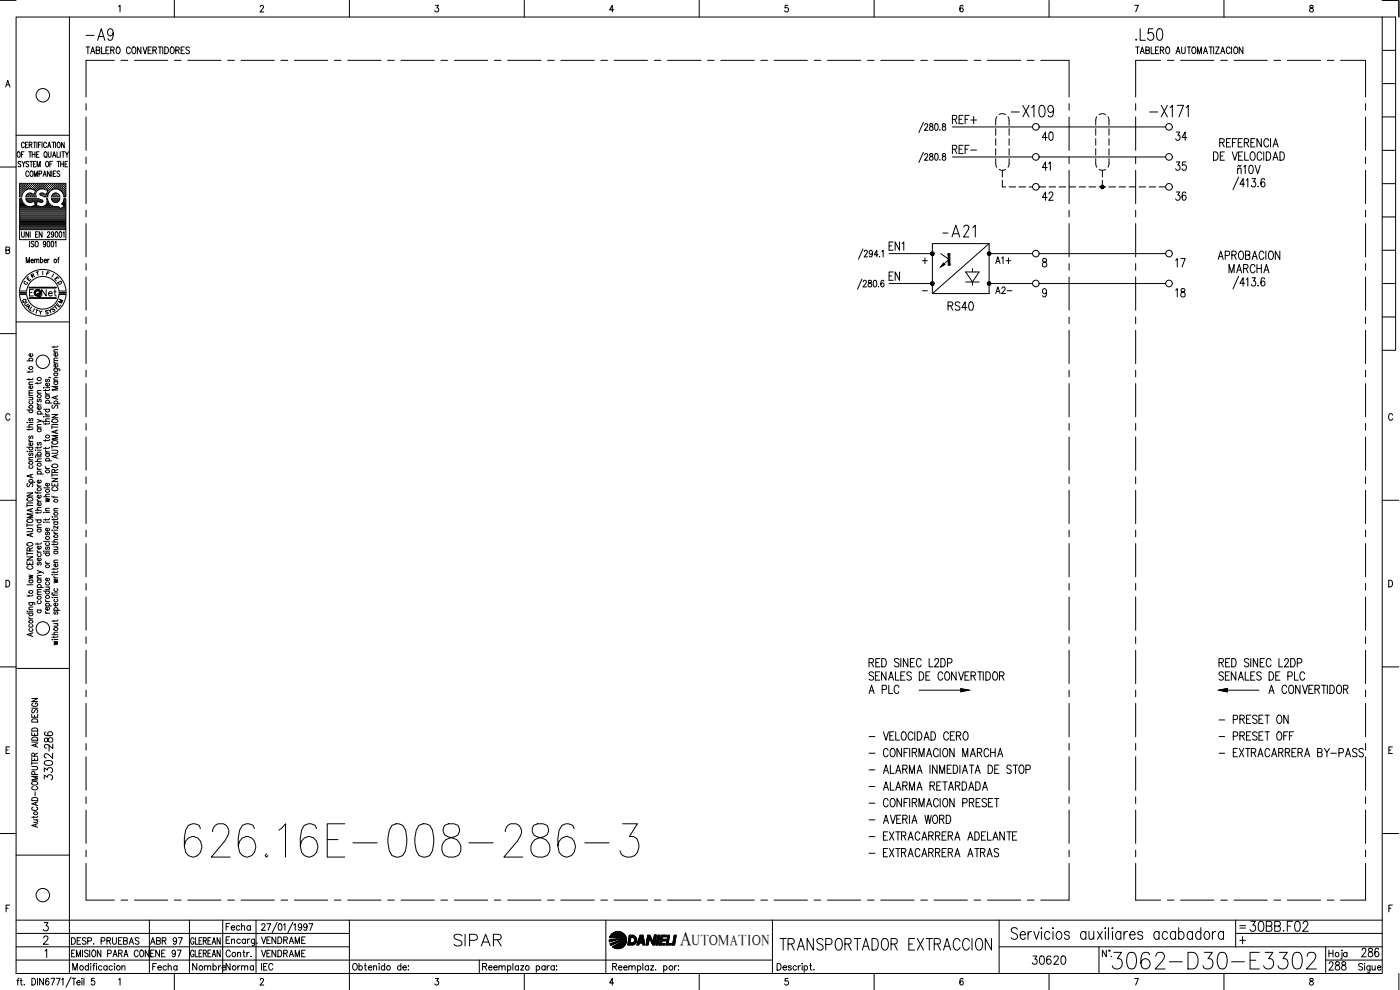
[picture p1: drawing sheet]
<svg xmlns="http://www.w3.org/2000/svg" width="420mm" height="297mm" viewBox="0 0 420 297" stroke-linecap="round" stroke-linejoin="round" font-family="sans-serif">
<defs><g id="words">
<text font-size="15" x="54" y="258.2">626.16E-008-286-3</text>
<text font-size="9.3" x="332.7" y="292.1">3062-D30-E3302</text>
<text font-size="7.5" x="281.9" y="72.3">-A21</text>
<g font-size="7.1">
<text x="24.7" y="13.4">-A9</text>
<text x="339.7" y="13.4">.L50</text>
<text x="302.3" y="36.3">-X109</text>
<text x="344" y="36.3">-X171</text>
<text x="135.1" y="285">SIPAR</text>
<text x="232.8" y="286.5">TRANSPORTADOR EXTRACCION</text>
</g>
<text font-size="6.6" x="373.9" y="280.8">30BB.F02</text>
<g font-size="6.2">
<text x="367.6" y="83.3">MARCHA</text>
<text x="397.6" y="292.5">288</text>
</g>
<text font-size="5.9" x="204" y="283.6">A</text>
<g font-size="5.7">
<text x="284.7" y="38.5">REF+</text>
<text x="284.7" y="47.3">REF-</text>
<text x="311.5" y="43.4">40</text>
<text x="351.7" y="43.4">34</text>
<text x="311.5" y="52.2">41</text>
<text x="351.7" y="52.2">35</text>
<text x="370.1" y="53.3">ñ10V</text>
<text x="311.5" y="61.4">42</text>
<text x="351.7" y="61.4">36</text>
<text x="265.6" y="76.2">EN1</text>
<text x="351.7" y="81.1">17</text>
<text x="265.6" y="85.4">EN</text>
<text x="283.3" y="94.2">RS40</text>
<text x="351.7" y="90.3">18</text>
<text x="259.6" y="209.2">A PLC</text>
<text x="16.6" y="225.8" transform="rotate(-90 16.6 225.8)">286</text>
<text x="16.6" y="235.3" transform="rotate(-90 16.6 235.3)">3302-</text>
<text x="308.7" y="290.7">30620</text>
<text x="407.5" y="288.2">286</text>
</g>
<g font-size="5.3">
<text x="297.7" y="80.4">A1+</text>
<text x="66.7" y="280.5">Fecha</text>
<text x="44.1" y="284.7">ABR 97</text>
<text x="56.4" y="292.5">Nombre</text>
<text x="66.7" y="292.5">Norma</text>
</g>
<g font-size="4.9">
<text x="11.3" y="90">Net</text>
<text x="297.7" y="89.3">A2-</text>
<text x="44.1" y="288.2">ENE 97</text>
<text x="77.3" y="288.2">VENDRAME</text>
</g>
<text font-size="4.4" x="207.6" y="283.6">UTOMATION</text>
<g font-size="4">
<text x="6.7" y="85.4">E</text>
<text x="16.2" y="86.4">D</text>
<text x="5.6" y="92.1">Q</text>
<text x="6.3" y="92.8">U</text>
<text x="6.7" y="93.8">A</text>
<text x="12.3" y="95.6">S</text>
<text x="14.1" y="94.5">S</text>
<text x="14.8" y="93.8">T</text>
<text x="16.2" y="92.1">M</text>
</g>
<g font-size="3.5">
<text x="12.7" y="83.6">F</text>
<text x="6" y="86.4">C</text>
<text x="370.8" y="279.8">=</text>
</g>
<text font-size="2.6" x="275.5" y="88.5">-</text>
</g></defs>
<!-- layer: DCA_A3E2|CART -->
<g fill="none" stroke="#000" stroke-width=".3">
<path d="M0 .1h4.8M4.8 5.1h410v287h-410zM20.8 5.1v287M35.6 2l.4-.4v2M52.3 .1v5M78.1 2.1l.2-.4 .4-.1 .4 .6-1.1 1.4h1.2M104.9 .1v5M130.7 1.6h.9l-.5 .8a.61 .61 0 0 1 .5 .9 .61 .61 0 0 1-1.1-.1M157.4 .1v5M184.2 2.9h-1.2l.8-1.3v2M209.8 .1v5M236.5 1.6h-.8l-.1 .8a.63 .63 0 0 1 .9 .1 .63 .63 0 0 1-.1 .9 .63 .63 0 0 1-.9-.2"/>
<path d="M262.3 .1v5M289 1.9v-.2l-.5-.1a1.15 1.15 0 0 0 .1 2 .57 .57 0 0 0 .5-.9 .57 .57 0 0 0-1 0v.2M314.8 .1v5M340.5 1.6h1.1l-.8 2M367.3 .1v5M393.2 1.7v.6a.72 .72 0 0 1 .9 .4 .72 .72 0 0 1-.4 .9 .64 .64 0 0 1-.7-.7 .64 .64 0 0 1 .8-.5l.3-.3-.1-.4zM414.8 .1h5v5M414.8 5.1h4v100h-4M414.8 15.1h4M1.7 26.1l.6-2 .7 2M1.9 25.4h.9M414.8 35.1h4"/>
<path d="M414.8 25.1h4M0 50.1h4.8M4.8 40.6h16M5.5 45.5a.86 .86 0 0 1 .6 .9 .86 .86 0 0 1-.6 .8 1.14 1.14 0 0 1 0-1.7zM6 56.9h.1M6 56.3h.1M6 55.7h.1M6 57.6h.1M6 58.2h.1M6 58.8h.1M6 59.8h.4M6.2 57.2h.1"/>
<path d="M6.2 56.6h.1M6.2 56h.1M6.2 55.3h.1M6.2 57.9h.1M6.2 58.5h.1M6.2 48.7a.4 .4 0 0 0-.6-.2 .4 .4 0 0 0 .1 .6l.4 .3 .1 .5-.3 .2-.5-.2M6.3 55.3v.1M6.3 55.9v.1M6.3 56.5v.2M6.3 57.2v.1M6.3 57.8v.1M6.3 58.4v.2"/>
<path d="M6.4 46.3h.5M6.5 59.1h-.6v-4.1h13.9v4.1h-.6M6.5 56.9h.2M6.5 56.3h.2M6.5 55.7h.2M6.5 57.6h.2M6.5 58.2h.1M6.6 48.4l.5 .8 .4-.8M6.6 55.6v.1M6.6 56.2v.2M6.6 56.8v.2M6.6 57.5v.1"/>
<path d="M6.6 58.1v.2M6.7 58.3l-.2 .8M6.8 57.2h.2M6.8 56.6h.2M6.8 56h.2M6.8 55.3h.2M6.9 55.3v.1M6.9 55.9v.1M6.9 56.5v.2M6.9 57.2v.1M7.1 49.2v.9M7.2 56.9h.1"/>
<path d="M7.2 56.3h.1M7.2 55.7h.1M7.2 45.5h-.8v1.7M7.2 55.6v.1M7.2 56.2v.2M7.2 56.8v.2M7.3 43.1a.45 .45 0 0 0-.6-.4 .45 .45 0 0 0-.3 .6l.2 .9 .4 .1 .3-.4M7.5 56.6h.1M7.5 56h.1M7.5 55.3h.1M7.5 55.3v.1M7.5 55.9v.1"/>
<path d="M7.5 56.5v.2M7.7 43.5h.4M7.7 59.1h3.2M7.7 59.6h3.7M7.8 59.6l.3 .8M7.8 56.9h.1M7.8 56.3h.2M7.8 55.7h.2M7.9 58.8l-.1 .3M7.9 55.6v.1M7.9 56.2v.2M7.9 56.8v.1"/>
<path d="M7.9 59.8h3.6M7.9 58.8h.1M8.1 56.9l-.8 .6-.6 .8M8.1 56.6h.2M8.1 56h.2M8.1 55.3h.2M8.1 58.5h.2M8.1 58.3l-.3 .5M8.2 55.3v.1M8.2 55.9v.1M8.2 56.5v.2M8.2 58.4v.2"/>
<path d="M8.4 42.7h-.7v1.6h.7M8.4 56.3h.2M8.4 55.7h.2M8.4 58.8h.2M8.5 55.6v.1M8.5 56.2v.2M8.5 58.7v.2M8.6 48.7a.41 .41 0 0 0-.7-.3 .41 .41 0 0 0 .1 .7l.5 .3a.42 .42 0 0 1-.1 .6 .42 .42 0 0 1-.6-.1M8.6 45.5h.8M8.6 58.2l-.1 .1M8.6 51.7a.46 .46 0 0 0-.5-.4 .46 .46 0 0 0-.4 .6v.5a.46 .46 0 0 0 .4 .5 .46 .46 0 0 0 .5-.3M8.7 56.6h.2"/>
<path d="M8.7 56h.2M8.7 55.3h.2M8.7 58.5h.2M8.8 43.5l.7-.1v-.7h-.7v1.6M8.8 55.3v.1M8.8 55.9v.1M8.8 56.5v.1M8.8 58.4v.2M8.9 48.4h.9M9 45.5v1.7M9.1 56.3h.1M9.1 55.7h.1"/>
<path d="M9.1 58.2h.1M9.1 58.8h.1M9.1 55.6v.1M9.1 56.2v.2M9.1 58.1v.2M9.1 58.7v.2M9.2 43.5l.4 .8M9.2 51.4l.2-.1a.88 .88 0 0 1 .5 .8 .88 .88 0 0 1-.5 .8 1.07 1.07 0 0 1-.2-1.5zM9.4 58l-.7-.1-.6 .4M9.4 48.4v1.7M9.4 56.6h.1M9.4 56h.1"/>
<path d="M9.4 55.3h.1M9.4 58.5h.1M9.4 55.3v.1M9.4 55.9v.1M9.4 56.5v.2M9.4 58.4v.2M9.7 46.3h.8M9.7 45.5v1.7M9.7 56.3h.2M9.7 55.7h.2M9.7 58.8h.2M9.7 56.8l-.7-.1-1 .2"/>
<path d="M9.7 56.8l1 .3-.4 1.2-.9-.3M9.8 55.6v.1M9.8 56.2v.2M9.8 58.2v.1M9.8 58.7v.2M10 56.6h.2M10 56h.2M10 55.3h.2M10 58.5h.2M10 42.7h.8M10 49.2h.5M10.1 55.3v.1"/>
<path d="M10.1 55.9v.1M10.1 56.5v.2M10.1 58.4v.2M10.3 52.9v-1.6l.5 1.6 .4-1.6v1.6M10.3 56.9h.2M10.3 56.3h.2M10.3 55.7h.2M10.3 58.8h.2M10.4 42.7v1.6M10.4 55.6v.1M10.4 56.2v.2M10.4 56.8v.2"/>
<path d="M10.4 58.7v.2M10.5 58.2h.1M10.5 45.5v1.7M10.6 56.6h.2M10.6 56h.2M10.6 55.3h.2M10.7 55.3v.1M10.7 55.9v.1M10.7 56.5v.2M10.8 57.2h.1M10.8 48.4h-.8v1.7h.8M11 46.3h.4"/>
<path d="M11 56.9h.1M11 56.3h.1M11 55.7h.1M11 55.6v.1M11 56.2v.2M11 56.8v.2M11.1 42.7v1.6M11.1 50.1v-1.7l.5 1.7 .5-1.7v1.7M11.3 56.6h.1M11.3 56h.1M11.3 55.3h.1M11.3 55.3v.1"/>
<path d="M11.3 55.9v.1M11.3 56.5v.2M11.5 59.6l1.3 .5v.5l-.3 .1M11.6 43.5h.4M11.6 56.3h.2M11.6 55.7h.2M11.7 52.2l.7-.1v-.7l-.7-.1v1.6M11.7 55.6v.1M11.7 56.2v.2M11.7 45.5h-.7v1.7h.7M11.9 56.6h.2M11.9 56h.2"/>
<path d="M11.9 55.3h.2M12 55.3v.1M12 55.9v.1M12 56.5v.2M12 58.1l.1 .4M12.1 58.6l1.4 .5h.7M12.2 56.3h.2M12.2 55.7h.2M12.2 58.2h.2M12.3 42.7h-.7v1.6M12.3 55.6v.1M12.3 56.2v.2"/>
<path d="M12.3 58.1v.2M12.5 56.6h.2M12.5 56h.2M12.5 55.3h.2M12.5 58.5h.2M12.6 42.7v1.6M12.6 55.3v.1M12.6 55.9v.1M12.6 56.5v.1M12.6 58.4v.2M12.6 56.7l.8 .1M12.6 56.7a1.68 1.68 0 0 0-1.7 2.4"/>
<path d="M12.9 56.3h.1M12.9 55.7h.1M12.9 58.2h.1M12.9 52.9l.5-1.6 .5 1.6M13 55.6v.1M13 56.2v.2M13 58.1v.2M13 58l-1 .1M13.1 52.4h.6M13.2 56.6h.1M13.2 56h.1M13.2 55.3h.1"/>
<path d="M13.2 58.5h.1M13.3 55.3v.1M13.3 55.9v.1M13.3 56.5v.2M13.3 58.4v.2M13.3 56.8l1 .3-.4 1.2-.9-.3M13.4 45.6l.1-.1a.86 .86 0 0 1 .7 .9 .86 .86 0 0 1-.7 .8 1.2 1.2 0 0 1-.1-1.6zM13.5 56.3h.2M13.5 55.7h.2M13.5 58.8h.2M13.6 55.6v.1M13.6 56.2v.2"/>
<path d="M13.6 58.7v.2M13.7 46.9l.4 .5M13.8 56.6h.2M13.8 56h.2M13.8 55.3h.2M13.8 58.5h.2M13.9 48.5l.1-.1a.86 .86 0 0 1 .6 .8 .86 .86 0 0 1-.6 .9 1.17 1.17 0 0 1-.1-1.6zM13.9 55.3v.1M13.9 55.9v.1M13.9 56.5v.2M13.9 58.4v.2M13.9 59.6a1.69 1.69 0 0 1-.3 1.9 1.69 1.69 0 0 1-1.9 .4"/>
<path d="M14 43.1a.46 .46 0 0 0-.6-.4 .46 .46 0 0 0-.3 .6v.4a.47 .47 0 0 0 .3 .6 .47 .47 0 0 0 .6-.4M14 59.6h.2M14.1 58.8h.1M14.1 56.9h.2M14.1 56.3h.2M14.1 55.7h.2M14.1 58.2h.2M14.2 55.6v.1M14.2 56.2v.2M14.2 56.8v.2M14.2 58.1v.2M14.2 59.6a2.77 2.77 0 0 0 3.3 2.4l.6 .6"/>
<path d="M14.3 57.6h.1M14.3 44.3l.5-1.6 .4 1.6M14.4 58.3l-.2 .8M14.4 57.2h.2M14.4 56.6h.2M14.4 56h.2M14.4 55.3h.2M14.4 57.9h.1M14.5 45.5v1.2l.4 .5 .4-.5v-1.2M14.5 43.8h.6M14.5 57.8h.1M14.5 55.3v.1"/>
<path d="M14.5 55.9v.1M14.5 56.5v.2M14.5 57.2v.1M14.8 56.9h.1M14.8 56.3h.1M14.8 55.7h.1M14.9 55.6v.1M14.9 56.2v.2M14.9 56.8v.2M14.9 49.2h.6M15.1 51.3v1.6l-.9-1.6v1.6M15.1 56.6h.1"/>
<path d="M15.1 56h.1M15.1 55.3h.1M15.2 55.3v.1M15.2 55.9v.1M15.2 56.5v.2M15.4 56.3h.2M15.4 55.7h.2M15.5 59.1h2.4M15.5 55.6v.1M15.5 56.2v.2M15.5 56.8l-.1 .1M15.5 51.3v1.6"/>
<path d="M15.6 58.8l-.1 .3M15.6 59.8h2.2M15.6 42.7h.8M15.7 56.6h.2M15.7 56h.2M15.7 55.3h.2M15.7 48.4h-.8v1.7M15.8 47.2l.5-1.7 .4 1.7M15.8 55.3v.1M15.8 55.9v.1M15.8 56.5v.2M15.9 58.5l-.1 .1"/>
<path d="M16 46.6h.6M16 52.1h.5M16 42.7v1.6M16 56.3h.2M16 55.7h.2M16 58.8h.2M16.1 55.6v.1M16.1 56.2v.2M16.1 58.2v.1M16.1 58.7v.2M16.2 58.2h.1M16.2 58h1l.7 .8"/>
<path d="M16.3 58l-.8 .8M16.3 56.6h.2M16.3 56h.2M16.3 55.3h.2M16.3 58.5h.2M16.4 55.3v.1M16.4 55.9v.1M16.4 56.5v.1M16.4 58.4v.2M16.7 42.7v1.6M16.7 56.3h.1M16.7 55.7h.1"/>
<path d="M16.7 58.2h.1M16.7 58.8h.1M16.8 51.3h-.8v1.6h.8M16.8 55.6v.1M16.8 56.2v.2M16.8 58.1v.2M16.8 58.7v.2M17 56.6h.1M17 56h.1M17 55.3h.1M17 58.5h.1M17.1 55.3v.1"/>
<path d="M17.1 55.9v.1M17.1 56.5v.1M17.1 58.4v.2M17.1 45.5v1.7h.7M17.1 48.4h.8M17.3 56.3h.2M17.3 55.7h.2M17.3 58.8h.2M17.4 55.6v.1M17.4 56.2v.2M17.4 58.7v.2M17.5 42.7a.86 .86 0 0 1 .6 .8 .86 .86 0 0 1-.6 .8 1.14 1.14 0 0 1 0-1.6z"/>
<path d="M17.6 48.4v1.7M17.6 56.6h.2M17.6 56h.2M17.6 55.3h.2M17.7 55.3v.1M17.7 55.9v.1M17.7 56.5v.2M17.9 58.8l.1 .3M17.9 51.5l-.5-.2-.3 .2 .1 .3a.74 .74 0 0 1 .6 1.1l-.7-.2M17.9 56.9h.2M17.9 56.3h.2M17.9 55.7h.2"/>
<path d="M18 55.6v.1M18 56.2v.2M18 56.8v.2M18.1 45.5v1.7M18.2 49.2h.8M18.2 48.4v1.7M18.2 56.6h.2M18.2 56h.2M18.2 55.3h.2M18.3 57.2h.1M18.3 55.3v.1M18.3 55.9v.1"/>
<path d="M18.3 56.5v.2M18.5 57.5a2.43 2.43 0 0 0-4.1 .8M18.5 57.5l.5 .8M18.5 45.5h.9M18.6 56.9h.2M18.6 56.3h.2M18.6 55.7h.2M18.7 57.5l.1 .1M18.7 55.6v.1M18.7 56.2v.2M18.7 56.8v.2M18.9 57.2h.1"/>
<path d="M18.9 56.6h.1M18.9 56h.1M18.9 55.3h.1M18.9 57.9h.1M19 45.5v1.7M19 55.3v.1M19 55.9v.1M19 56.5v.2M19 57.2v.1M19 57.8v.1M19 48.4v1.7M19 58.3l.2 .8"/>
<path d="M19.2 56.9h.2M19.2 56.3h.2M19.2 55.7h.2M19.2 57.6h.2M19.2 58.2h.2M19.3 42.7v1.6l-.8-1.6v1.6M19.3 58.8h.1M19.3 59.8h.4M19.3 55.6v.1M19.3 56.2v.2M19.3 56.8v.2M19.3 57.5v.1"/>
<path d="M19.3 58.1v.2M19.3 58.7v.2M19.5 49.2h.5M19.5 57.2h.2M19.5 56.6h.2M19.5 56h.2M19.5 55.3h.2M19.5 57.9h.2M19.5 58.5h.2M19.6 45.5l.5 .8 .5-.8M19.6 55.3v.1M19.6 55.9v.1"/>
<path d="M19.6 56.5v.2M19.6 57.2v.1M19.6 57.8v.1M19.6 58.4v.2M20.1 46.3v.9M20.3 48.4h-.8v1.7h.8M414.8 55.1h4M414.8 45.1h4M1.8 75h1v-.7l-1-.2v2l1-.1 .1-.6-.4-.4M5.9 68.9v3h13.9v-3M6 64.5h13.7M6 64.2h13.7"/>
<path d="M6 63.9h13.7M6 63.6h13.7M6 63.3h13.7M6 62.9h13.7M6 62.6h12M6 62.3h11.7M6 62h2.3M6 61.7h1.6M6 61.4h1.2M6 61h.9M6 60.7h.7M6 60.4h.6"/>
<path d="M6 60.1h.5M6 64.8h13.7M6 65.2h13.7M6 65.5h13.7M6 65.8h13.7M6 66.1h13.7M6 66.4h13.7M6 66.7h13.7M6 67.1h13.7M6 67.4h13.7M6 67.7h13.7M6 68h13.7"/>
<path d="M6 68.4h13.7M6 68.7h13.7M6.5 69.5v1.4l.3 .3 .4-.3 .1-1.4M7.9 78.9v-1.7l.5 1.7 .4-1.7v1.7M8 60.1h4.5M8.1 60.4l.9 .4 1.3-.4 .3 1.2-1.4 .4-1.2-.2M8.3 60.4h1.6M8.6 69.5v1.7l-.8-1.7v1.7M8.9 72.4v1.7M9.1 69.5v1.7M9.3 78.2h.7l-.1-.4a.48 .48 0 0 0-.6 .5 .48 .48 0 0 0 .6 .5l.1-.2M9.7 62h2.1"/>
<path d="M10.2 72.6l-.3-.2-.5 .2v.4l.7 .3 .1 .5-.3 .3-.5-.3M10.4 78l.3-.2h.3v1.1M10.4 77.8v1.1M10.4 60.4h.7M10.5 60.7h.5M10.5 61h.4M10.6 61.7h.3M10.6 61.4h.2M10.7 70.3h.4M10.8 72.5l.1-.1a.86 .86 0 0 1 .6 .8 .86 .86 0 0 1-.6 .9 1.19 1.19 0 0 1-.1-1.6zM11 78l.3-.2h.3l.1 1.1M11.4 69.5h-.7v1.7h.7"/>
<path d="M11.5 60.4h1.3M12.1 78l.1-.2a.48 .48 0 0 1 .6 .5 .48 .48 0 0 1-.6 .5l-.1-.2M12.1 77.2v1.7M12.6 60.8l-1.4-.4-.3 1.2 .8 .3M12.6 69.5v1.7l-.8-1.7v1.7M13.1 62h2.9M13.3 78.2h.7l-.2-.4a.48 .48 0 0 0-.6 .5 .48 .48 0 0 0 .6 .5l.2-.2M13.7 61.7h1.6M13.7 73l-.2 .3a.43 .43 0 0 1-.5-.4 .43 .43 0 0 1 .7-.3l-.2 1.4-.2 .1-.3-.3M14 61.4h.9M14.1 61h.5M14.2 60.7h.2"/>
<path d="M14.3 60.4h.1M14.3 69.9l.2-.4 .4 .2v.4l-.7 1.1h.8M14.3 72.5l.3-.1a1.04 1.04 0 0 1-.1 1.7l-.4-.8zM14.3 77.8v1.1M14.8 77.8l-.5 .4M15.5 72.5l.3-.1a1.04 1.04 0 0 1-.1 1.7l-.4-.8zM15.7 60.1h2M16 60.4h1.4M16.1 70.1l-.1 .4a.43 .43 0 0 1-.6-.5 .43 .43 0 0 1 .7-.2l-.1 1.3-.3 .1-.2-.3M16.3 60.7l-.6-.5-.2-.6h2.5l-.7 1-1.1 .1M16.5 72.7l.3-.3v1.7M16.7 69.6a.83 .83 0 0 1 .8 .7 .83 .83 0 0 1-.5 .9l-.4-.3z"/>
<path d="M17.3 77.8h.4M17.8 77.2l-.3 .3v1.4M17.9 69.6l.3-.1a1.04 1.04 0 0 1-.1 1.7l-.4-.7zM18.2 62.6h1.5M18.5 61.2l.8 .7M18.8 61h.9M18.8 62.3h.9M18.8 61.4h.9M18.9 69.8l.3-.3v1.7M19 60.7h.7M19 60.4l.2-.8h.6v9.3h-13.9v-9.3h.6l.6 1.4 1 .8M19 60.4l-.5 .8"/>
<path d="M19.1 60.4h.6M19.1 61.7h.6M19.2 62l-1.1 .6M19.2 60.1h.5M19.4 62h.3M414.8 75.1h4M414.8 65.1h4M4.8 96.6h16M5.9 87.3a7 7 0 0 1 6.9-6.5 7 7 0 0 1 7 6.5M5.9 88.4a7 7 0 0 0 6.9 6.5 7 7 0 0 0 7-6.5M8 87.3a4.9 4.9 0 0 1 4.8-4.3 4.9 4.9 0 0 1 4.9 4.3M8 88.4a4.9 4.9 0 0 0 4.8 4.3 4.9 4.9 0 0 0 4.9-4.3"/>
<path d="M8.8 86.2h8.1v.2h-8.1M8.8 89.4h8.1v.1h-8.1zM8.8 86.3h8M8.8 89.4h8M10 86.9h-1.2v1.9M10.8 92.9l.7 .2M414.8 95.1h4M414.8 85.1h4M0 100.1h4.8M8.1 108.3h1.8M8.7 111.3v.5M8.7 113.6v.5"/>
<path d="M8.7 119.2h1.2M8.7 118.7h1.2M8.7 115.4h1.2M8.9 108.3l-.1-.2a.51 .51 0 0 1 .5-.7 .51 .51 0 0 1 .3 .9M9.5 119.2l.4 .4-.1 .3-1.1 .1M9.6 115.8l.2 .1a.52 .52 0 0 1-.6 .7 .52 .52 0 0 1-.4-.7l.4-.1v.8M9.6 106.1l.2 .2a.52 .52 0 0 1-.6 .7 .52 .52 0 0 1-.4-.8l.4-.1v.9M9.9 117.9l-1.1 .1-.1 .3 .3 .4M9.9 117.2h-1.1l-.1 .4 .3 .3M9.9 114.6l-1.1 .1-.1 .3 .3 .4M9.9 113.5l-.1 .3-1.7 .1M9.9 111.3l-.4 .3h-1.4"/>
<path d="M11.2 114.7v.5M11.2 118h1.2M11.4 119.8l-.2 .3 .2 .5 .5-.7h.4l.1 .4-.3 .3M12.4 117.2h-1.1l-.1 .4 .3 .4M12.4 114.6l-.4 .4h-1.4M13.1 116.3h.2zM13.7 117.7l.1 .4 .4 .2M13.7 116.9v.5M13.7 118.8h1.2M13.7 118.3h1.2M13.7 116.3h1.2M13.9 118.8l-.1 .1a.52 .52 0 0 0 .5 .7 .52 .52 0 0 0 .3-.8"/>
<path d="M13.9 113.8l-.2 .3 .1 .4h.3l.3-.6 .2-.1 .3 .3-.3 .4M14.6 115a.5 .5 0 0 1 0 .6 .5 .5 0 0 1-.6 .1 .5 .5 0 0 1-.2-.7h.4v.8M14.8 113.2l.4 .2M14.9 116.8l-.4 .4h-1.4M16.2 110.6l1.6 .1 .1 .6M16.2 103.9v.4M16.2 114.5h1.2M16.2 114.1h1.2M16.2 112h1.2M16.2 109h1.2M16.2 105.6h1.2M16.4 114.5l-.1 .2a.51 .51 0 0 0 .5 .7 .51 .51 0 0 0 .3-.9"/>
<path d="M16.4 112a.55 .55 0 0 0 .3 .9 .55 .55 0 0 0 .7-.7l-.3-.2M16.4 110.6l-.1 .2a.53 .53 0 0 0 .5 .7 .53 .53 0 0 0 .5-.7l-.2-.2M16.8 118.9v.7M17.1 109.3l.2 .2a.52 .52 0 0 1-.6 .7 .52 .52 0 0 1-.4-.8l.4-.1v.9M17.1 106.1l.2 .1a.52 .52 0 0 1-.6 .7 .52 .52 0 0 1-.4-.8h.4v.8M17.4 118.7l-1.8 .6 1.8 .5M17.4 115.9h-1.8l1.8 .6-1.8 .5h1.8M17.4 113.3l-1.1 .1-.1 .3 .3 .4M17.4 108.2h-1.1l-.1 .4 .3 .4M17.4 107.4l-1.1 .1-.1 .4 .3 .3M17.4 104.9l-1.1 .1-.1 .3 .3 .3M17.4 103.8l-.1 .3h-1.7"/>
<path d="M3 124.6a.63 .63 0 0 0-.8-.5 .63 .63 0 0 0-.5 .8v.4a.63 .63 0 0 0 .5 .8 .63 .63 0 0 0 .8-.5M8.1 135.5h.2zM8.1 128.1h1.8M8.1 134.2h1.8M8.1 123h1.8M8.2 126.8h.1M8.7 131.9l.1 .3 .4 .2M8.7 128.6v.5M8.7 138h1.2M8.7 135.5h1.2M8.7 132.4h1.2M8.7 126.8h1.2"/>
<path d="M8.9 139.7a.55 .55 0 0 0 .3 .9 .55 .55 0 0 0 .7-.6l-.3-.3M8.9 136l-.2 .2 .2 .5 .5-.7h.4l.1 .4-.3 .3M8.9 134.2a.55 .55 0 0 0 .3 .9 .55 .55 0 0 0 .7-.7l-.3-.2M8.9 130.8l-.2 .3 .1 .4h.3l.3-.6 .2-.1 .3 .3-.3 .5M8.9 125.5l-.2 .3 .2 .5 .5-.7h.4l.1 .4-.3 .3M8.9 123a.55 .55 0 0 0 .3 .9 .55 .55 0 0 0 .7-.6l-.3-.3M8.9 120.4l-.1 .1a.52 .52 0 0 0 .5 .7 .52 .52 0 0 0 .3-.8M9.6 132.9l.2 .1a.51 .51 0 0 1-.5 .7 .51 .51 0 0 1-.5-.7l.4-.1v.8M9.9 137.3h-1.1l-.1 .4 .3 .3M9.9 128.6l-.4 .3h-1.4M9.9 127.4l-1.1 .1-.1 .3 .3 .3M10.6 135.1h.2z"/>
<path d="M10.6 138.5h1.8M10.6 136.6h1.8M10.7 137v.1zM11.2 125.8l1.2 .5-1.2 .4M11.2 121l.1 .3 .4 .2M11.2 134.1v.5M11.2 137.1h1.2M11.2 135.1h1.2M11.2 128.7h1.2M11.2 128.2h1.2M11.2 124.2h1.8M11.2 121.5h1.2"/>
<path d="M11.4 136.6a.51 .51 0 0 1 0-.8 .51 .51 0 0 1 .7 0 .51 .51 0 0 1 0 .8M11.4 132.7l-.2 .3 .1 .5h.3l.3-.7 .2-.1 .3 .3-.3 .5M11.4 128.7a.51 .51 0 0 0 0 .7 .51 .51 0 0 0 .7 0 .51 .51 0 0 0 0-.7M11.4 124.2a.51 .51 0 0 1 0-.7 .51 .51 0 0 1 .7 0 .51 .51 0 0 1 0 .7M12.1 122a.51 .51 0 0 1 0 .7 .51 .51 0 0 1-.7 0 .51 .51 0 0 1-.1-.7h.4v.8M12.4 137.7l-1.1 .1-.1 .4 .3 .3M12.4 134l-.1 .3-1.7 .1M12.4 127.4l-1.1 .1-.1 .3 .3 .4M12.4 126.3l.5 .2 .1 .3M13.1 125h.2zM13.1 126.4h1.8M13.1 122.8h1.8"/>
<path d="M13.7 140l.1 .4 .4 .2M13.7 135.1l.1 .3 .4 .2M13.7 124l.1 .3 .4 .2M13.7 126.9v.5M13.7 131.9v.5M13.7 134.2v.5M13.7 138.3h1.8M13.7 136.1h1.2M13.7 135.6h1.2M13.7 125h1.2M13.7 124.5h1.2M13.7 120.9h1.8"/>
<path d="M13.9 138.3a.55 .55 0 0 1 .3-.9 .55 .55 0 0 1 .7 .6l-.3 .3M13.9 136.1l-.1 .2a.52 .52 0 0 0 .5 .7 .52 .52 0 0 0 .3-.9M13.9 122.8l-.1 .1a.52 .52 0 0 0 .5 .8 .52 .52 0 0 0 .3-.9M13.9 120.9l-.1-.1a.52 .52 0 0 1 .5-.7 .52 .52 0 0 1 .3 .8M14.9 134.2l-.4 .3h-1.4M14.9 131.9l-.4 .3h-1.4M14.9 126.9l-.1 .3h-1.7M14.9 125.7h-1.1l-.1 .4 .3 .3M15.6 135.1h1.5l.3 .4-.3 .5h-1.5M15.6 124.4h1.8l-1.8 .9h1.8M15.6 128.1h1.8M15.6 127.7v.9"/>
<path d="M15.6 133.5v1M15.6 134h1.8M15.6 127.4h1.8M15.7 139.5a.88 .88 0 0 1 1-.3 .88 .88 0 0 1 .6 .9 .88 .88 0 0 1-1 .3 .88 .88 0 0 1-.6-.9zM15.7 132.4a.88 .88 0 0 1 1-.3 .88 .88 0 0 1 .6 .9 .88 .88 0 0 1-1 .3 .88 .88 0 0 1-.6-.9zM15.7 126a.88 .88 0 0 1 1-.3 .88 .88 0 0 1 .6 .9 .88 .88 0 0 1-1 .3 .88 .88 0 0 1-.6-.9zM15.8 121.6l-.2 .3 .2 .6h.4l.3-.7a.48 .48 0 0 1 .7-.2 .48 .48 0 0 1 .1 .8l-.2 .1M16.2 121.1h1.8M16.4 121.1l-.1-.1a.52 .52 0 0 1 .5-.7 .52 .52 0 0 1 .3 .8M16.8 129.2v.7M16.8 136.6v.7M17.4 136.4l-1.8 .6 1.8 .5"/>
<path d="M17.4 130.7h-1.8l1.8 .5-1.8 .6h1.8M17.4 129l-1.8 .6 1.8 .5M418 124.6a.63 .63 0 0 0-.8-.5 .63 .63 0 0 0-.5 .8v.4a.63 .63 0 0 0 .5 .8 .63 .63 0 0 0 .8-.5M0 150.1h4.8M8.1 158.6h1.3l.5 .4-.1 .3-.4 .2h-1.3M8.1 147.9h1.8l-1.8 .9h1.8M8.1 151.2v.9M8.1 157.1v.9M8.1 157.6h1.8M8.1 151.7h1.8M8.1 150.9h1.8M8.2 156a.88 .88 0 0 1 1-.4 .88 .88 0 0 1 .6 .9 .88 .88 0 0 1-1 .4 .88 .88 0 0 1-.6-.9z"/>
<path d="M8.2 149.5a.88 .88 0 0 1 1-.3 .88 .88 0 0 1 .6 .9 .88 .88 0 0 1-1 .3 .88 .88 0 0 1-.6-.9zM8.3 145.1l-.2 .3 .1 .5h.6l.3-.7 .5-.1 .3 .3-.3 .6M8.7 144.7h1.8M8.9 144.7l-.1-.2a.51 .51 0 0 1 .5-.7 .51 .51 0 0 1 .3 .9M9.3 142.5v.7M9.3 152.8v.6M9.9 160l-1.8 .5 1.8 .6M9.9 154.2h-1.8l1.8 .6-1.8 .5h1.8M9.9 152.6l-1.8 .5 1.8 .6M9.9 142.3l-1.8 .5 1.8 .6M10.6 147.6l.1 .3h1.7M10.6 156h1.8"/>
<path d="M10.6 153.1h1.8M11.2 149.8l.1 .4 .4 .2M11.2 145.3l.1 .4 .4 .2M11.2 140.3l.1 .3 .4 .2M11.2 147.6v.6M11.2 153.6v.5M11.2 158.8h1.2M11.2 158.3h1.2M11.2 150.4h1.2M11.2 145.9h1.2M11.2 142.2h1.8M11.2 140.8h1.2"/>
<path d="M11.4 158.8a.49 .49 0 0 0 0 .7 .49 .49 0 0 0 .7 0 .49 .49 0 0 0 0-.7M11.4 156a.51 .51 0 0 0 0 .7 .51 .51 0 0 0 .7 0 .51 .51 0 0 0 0-.7M11.4 142.2a.51 .51 0 0 1 0-.7 .51 .51 0 0 1 .7 0 .51 .51 0 0 1 0 .7M12.1 150.8a.5 .5 0 0 1 .1 .8 .5 .5 0 0 1-.8 0 .5 .5 0 0 1 .1-.8h.2v.9M12.1 148.6a.5 .5 0 0 1 .1 .7 .5 .5 0 0 1-.8 0 .5 .5 0 0 1 .1-.7h.2v.9M12.1 144a.5 .5 0 0 1 .1 .8 .5 .5 0 0 1-.8 0 .5 .5 0 0 1 .1-.8h.2v.9M12.4 157.5l-1.1 .1-.1 .3 .3 .4M12.4 153.5l-.1 .3-1.7 .1M12.4 152.3h-1.1l-.1 .4 .3 .4M13.1 156.7h.2zM13.1 153.8h.2zM13.1 149h1.8"/>
<path d="M13.1 146.4h1.8M13.7 149.5l1.2 .3-1.2 .3 1.2 .2-1.2 .3M13.7 156.7h1.2M13.7 155.7v.5M13.7 153.8h1.2M13.7 153.3h1.2M13.7 140.6h1.2M13.9 159.8l-.2 .2 .2 .5 .5-.7h.4l.1 .4-.3 .3M14.6 158.5l.2 .1a.52 .52 0 0 1-.5 .7 .52 .52 0 0 1-.5-.7l.4-.1v.8M14.6 145l.2 .1a.52 .52 0 0 1-.5 .7 .52 .52 0 0 1-.5-.7l.4-.1v.8M14.9 155.6l-.4 .3h-1.4M14.9 152.5l-1.1 .1-.1 .3 .3 .4"/>
<path d="M14.9 148.3l-1.1 .1-.1 .3 .3 .3M15.6 159.1h.1zM15.6 155.1h.1zM15.6 148.8l.1 .3 1.7 .1M15.6 144.9v.9h1.8v-.9M15.6 143.5h1.8l-1.8 1h1.8M15.6 142.5h1.8M15.6 142.1v.9M16 146.2a.52 .52 0 0 0-.4 .7 .52 .52 0 0 0 .7 .4h.4a.52 .52 0 0 0 .6-.4 .52 .52 0 0 0-.4-.7M16.2 159.5l.1 .3 .4 .2M16.2 153.3h1.2M16.2 148.9v.5"/>
<path d="M16.2 155.6v.5M16.2 159.1h1.2M16.2 156.6h1.2M16.2 155.1h1.2M16.4 156.6l-.1 .1a.52 .52 0 0 0 .5 .7 .52 .52 0 0 0 .3-.8M16.4 141.8l-.1-.8-.6-.1-.1 .9h1.8M16.4 145.3v.5M17.4 157.8v.8l-1.2-.8v.8M17.4 155.6l-.4 .3h-1.4M17.4 152.6h-1.1l-.1 .3 .3 .4M17.4 140.8l-1 .5M414.8 150.1h5"/>
<path d="M1.8 174.1a1.01 1.01 0 0 1 1.1 1 1.01 1.01 0 0 1-1.1 1zM8.1 168.5v.9h1.8v-.9M8.1 167.1h1.8l-1.8 .9h1.8M8.1 175.5h1.8M8.1 166.1h1.8M8.1 165.6v.9M8.2 163.1a.88 .88 0 0 1 1-.4 .88 .88 0 0 1 .6 .9 .89 .89 0 0 1-1 .3 .89 .89 0 0 1-.6-.8zM8.5 169.7a.54 .54 0 0 0-.4 .7 .54 .54 0 0 0 .7 .4h.4a.54 .54 0 0 0 .7-.4 .54 .54 0 0 0-.5-.7M8.7 172.5l1.2 .3-1.2 .2 1.2 .3-1.2 .3M8.7 178.5v.5M8.7 174.1h1.2M8.9 174.1l-.1 .1a.51 .51 0 0 0 .5 .7 .51 .51 0 0 0 .3-.8"/>
<path d="M8.9 165.3l-.1-.8-.5-.1-.2 .9h1.8M8.9 168.8v.6M9.3 160.2v.7M9.9 178.5l-.4 .3h-1.4M9.9 164.3l-1 .5M11.2 171.1l1.2 .5-1.2 .4M11.2 165.1l.1 .4 .4 .2M11.2 178.4h1.2M11.2 176.3h1.8M11.2 174h1.2M11.2 173.5h1.2M11.2 165.7h1.2"/>
<path d="M11.2 162.9v.5M11.4 176.3a.51 .51 0 0 1 0-.8 .51 .51 0 0 1 .7 0 .51 .51 0 0 1 0 .8M11.4 174a.51 .51 0 0 0 0 .7 .51 .51 0 0 0 .7 0 .51 .51 0 0 0 0-.7M11.4 168.8l-.2 .2 .2 .5 .5-.7h.4l.1 .5-.3 .2M11.4 166.1a.49 .49 0 0 0 0 .7 .49 .49 0 0 0 .7 0 .49 .49 0 0 0 0-.7M12.1 167.5l.2 .1a.53 .53 0 0 1-.6 .7 .53 .53 0 0 1-.4-.8h.4v.8M12.1 163.9a.5 .5 0 0 1 .1 .7 .5 .5 0 0 1-.8 0 .5 .5 0 0 1 .1-.7h.2v.8M12.4 177.6l-1.1 .1-.1 .4 .3 .3M12.4 176.9h-1.1l-.1 .4 .3 .3M12.4 172.7h-1.1l-.1 .4 .3 .4M12.4 171.6l.5 .2 .1 .3M12.4 162.8l-.4 .4h-1.4"/>
<path d="M13.1 165.4h.2zM13.1 177.4h1.8M13.1 165.9h1.8M13.1 162.4h1.8M13.7 179.9l.1 .4 .4 .2M13.7 168.5l.1 .3 .4 .2M13.7 176.1h1.2M13.7 169h1.2M13.7 165.4h1.2M13.9 177.4a.49 .49 0 0 0 0 .7 .49 .49 0 0 0 .7 0 .49 .49 0 0 0 0-.7M13.9 174.7a.49 .49 0 0 0 0 .7 .49 .49 0 0 0 .7 0 .49 .49 0 0 0 0-.7M13.9 165.9l-.1 .2a.52 .52 0 0 0 .5 .7 .52 .52 0 0 0 .3-.9"/>
<path d="M13.9 164.1l-.2 .3 .2 .5 .5-.7h.4l.1 .4-.3 .3M13.9 162.8l-.1 .2a.52 .52 0 0 0 .5 .7 .52 .52 0 0 0 .3-.9M14.5 176.1l.4 .4-.1 .3-1.1 .1M14.6 173.5a.49 .49 0 0 1 0 .6 .49 .49 0 0 1-.7 .1 .49 .49 0 0 1-.1-.7h.4v.8M15.6 179.3h.1zM15.6 178.3l.3 .3h1.5M15.6 177.9h.1zM15.6 172.4h.1zM15.6 162.6h1.8M16.2 173.8l1.2 .3-1.2 .3 1.2 .2-1.2 .3M16.2 172.8l.1 .4 .4 .2M16.2 165.4h1.2"/>
<path d="M16.2 163.1v.5M16.2 170.5v.5M16.2 171.5v.4M16.2 178.3v.5M16.2 179.3h1.2M16.2 177.9h1.2M16.2 173.4h1.2M16.2 172.4h1.2M16.2 168.8h1.2M16.2 164.1h1.2M16.2 160h1.2M16.4 179.8l-.1 .1a.53 .53 0 0 0 .5 .7 .53 .53 0 0 0 .5-.7l-.2-.1"/>
<path d="M16.4 176.6l-.1 .1a.52 .52 0 0 0 .5 .8 .52 .52 0 0 0 .3-.9M16.4 165.4l-.1 .1a.53 .53 0 0 0 .5 .7 .53 .53 0 0 0 .5-.7l-.2-.1M17 164.1l.4 .4-.1 .3-1.1 .1M17.1 169.2l.2 .1a.52 .52 0 0 1-.5 .8 .52 .52 0 0 1-.5-.8l.4-.1v.8M17.4 171.4l-.1 .3h-1.7M17.4 170.4l-.1 .3-1.7 .1M17.4 168l-1.1 .1-.1 .3 .3 .4M17.4 163l-.4 .4h-1.4M17.4 161.9l-1.1 .1-.1 .3 .3 .3M416.8 174.1a1.01 1.01 0 0 1 1.1 1 1.01 1.01 0 0 1-1.1 1zM8.1 183.4h.2zM8.1 184h1.8"/>
<path d="M8.7 185.1l.1 .3 .4 .3M8.7 180.8l1.7 .1v.5M8.7 185.7h1.2M8.7 183.4h1.2M8.7 182.9h1.2M8.9 188.6a.55 .55 0 0 0 .3 .9 .55 .55 0 0 0 .7-.6l-.3-.3M8.9 187.4l-.1 .1a.53 .53 0 0 0 .5 .7 .53 .53 0 0 0 .5-.7l-.2-.1M8.9 184l-.1 .1a.53 .53 0 0 0 .5 .7 .53 .53 0 0 0 .5-.7l-.2-.1M8.9 180.8l-.1 .1a.52 .52 0 0 0 .5 .7 .52 .52 0 0 0 .3-.8M9.3 190.1v.6M9.9 189.9l-1.8 .5 1.8 .6M9.9 182.1l-1.1 .1-.1 .4 .3 .3"/>
<path d="M11.2 183h1.2M11.4 183a.49 .49 0 0 0 0 .7 .49 .49 0 0 0 .7 0 .49 .49 0 0 0 0-.7M11.4 180.2a.51 .51 0 0 0 0 .8 .51 .51 0 0 0 .7 0 .51 .51 0 0 0 0-.8M13.7 183.4l.1 .4 .4 .2M13.7 184h1.2M13.7 181.8h1.8M13.7 180.5h1.2M13.9 181.8l-.1-.1a.52 .52 0 0 1 .5-.7 .52 .52 0 0 1 .3 .8M14.6 182.2l.2 .2a.52 .52 0 0 1-.5 .7 .52 .52 0 0 1-.5-.8l.4-.1v.9M15.6 191.9h.1zM15.6 190.4h1.8M16.2 192.4l1.2 .2-1.2 .3 1.2 .3-1.2 .3"/>
<path d="M16.2 191.9h1.2M16.2 186.1v.4M16.2 191v.4M16.2 187.1h1.2M16.2 183.1h1.8M16.4 183.5l-.2 .3 .2 .5 .4-.7h.5l.1 .4-.3 .3M16.4 183.1l-.1-.1a.53 .53 0 0 1 .5-.7 .53 .53 0 0 1 .5 .7l-.2 .1M17 187.1l.4 .3-.1 .4-1.1 .1M17.1 181a.49 .49 0 0 1 0 .7 .49 .49 0 0 1-.7 0 .49 .49 0 0 1-.1-.7h.4v.8M17.4 190.9l-.4 .3h-1.4M17.4 189.7l-1.1 .1-.1 .3 .3 .3M17.4 186l-.4 .3h-1.4"/>
<path d="M0 200.1h4.8M4.8 200.6h16M414.8 200.1h5M1.8 225h.7M2.9 224.1h-1.1v2h1.1M416.8 225h.6M417.9 224.1h-1.1v2h1.1M0 250.1h4.8M4.8 256.6h16M414.8 250.1h5M1.8 272.5h.7M2.9 271.6h-1.1v2"/>
<path d="M4.8 276.1h410M44.8 276.1v16M56.9 276.1v16M66.8 276.1v16M76.8 276.1v16M104.9 276.1v20.9M181.8 276.1v16M183.9 280h3M184.1 279.8h2.6M184.4 279.7h2.1M184.8 279.6h1.3M231.8 276.1v16"/>
<path d="M299.8 276.1v16M370.8 276.1v8M416.8 272.5h.6M417.9 271.6h-1.1v2M4.8 280.1h100.1M4.8 284.1h100.1M4.8 288.1h227M5.1 294.2h.6M5.8 293.5l-.5 .4v1.7M6.1 294.2h.5M6.3 293.5v1.7l.4 .4M7.3 295.3v.3l.1-.2"/>
<path d="M9.6 293.5a1.02 1.02 0 0 1 1.1 1 1.02 1.02 0 0 1-1.1 1.1zM11.3 293.5v2.1M13 293.5v2.1l-1.1-2.1v2.1M14.6 293.8l-.3-.3a1.16 1.16 0 0 0-.1 2.1 .59 .59 0 0 0 .5-.9 .59 .59 0 0 0-.9-.1l-.1 .3M15.3 293.5h1.1l-.8 2.1M16.9 293.5h1.1l-.8 2.1M18.5 293.9l.4-.4v2.1M21.3 293.1l-1.5 3.1M21.6 293.5h1.1M22.2 293.5v2.1M23.1 294.8h.9l-.1-.5a.61 .61 0 0 0-.8 .6 .61 .61 0 0 0 .8 .5l.1-.1M24.6 293.5v.2z"/>
<path d="M24.6 294.2v1.4M25.2 293.5v2.1M28.3 293.5h-.8l-.1 .9a.62 .62 0 0 1 .9 0 .62 .62 0 0 1-.1 1 .62 .62 0 0 1-.9-.2M35.6 293.9l.4-.3v2M52.3 292.1v4.9M78.1 294l.2-.3 .4-.1 .4 .6-1.1 1.4h1.2M130.7 293.6h.9l-.5 .7a.61 .61 0 0 1 .5 1 .61 .61 0 0 1-1.1-.1M143.8 288.1v4M157.4 292.1v4.9M182.8 282.4h.9M182.8 282.3h1.3M182.8 282.1h1.9"/>
<path d="M182.9 282.5h.3M182.9 282.6l-.1-.6 3-.4 .2 .2-3.1 .8M183 282h2.2M183 281.2h4.9M183 281h4.8M183.1 283.2l.3 .5 3.1-1.5-.2-.2-3.2 1.2h1.3M183.1 280.9h4.6M183.2 280.8h4.5M183.2 283.3h.9M183.2 283.4h.6M183.3 280.7h4.3M183.3 283.6h.3"/>
<path d="M183.4 280.5h4.1M183.4 283.1h1.3M183.5 280.4h3.9M183.6 280.2h3.6M183.8 280.1h3.3M183.8 282.9h1.2M183.9 284.1h3.1M183.9 281.8h1.8M183.9 284h3.3M184.1 284.3h2.7M184.1 282.8h1.1M184.2 294.9h-1.2l.8-1.3v2"/>
<path d="M184.2 283.9h3.1M184.3 284.4h2.3M184.4 283.7h3.1M184.5 282.6h1M184.6 284.6h1.7M184.7 283.6h2.8M184.9 282.5h.9M184.9 283.4h2.7M185 281.7h1M185.1 283.3h2.6M185.3 282.4h.8M185.4 283.2h2.4"/>
<path d="M185.6 283.1h2.2M185.6 282.3h.8M185.8 281.5h.7M185.8 282.9h2.1M186 282.1h.4M186.1 282.8h1.8M186.1 281.8l1.1-.2-.9 .4zM186.2 281.8h.4M186.3 282.6h1.7M186.4 281.7h.6M186.6 282.5h1.4M186.6 282.3h1.4"/>
<path d="M186.7 282.4h1.3M186.7 282.1h1.3M186.8 281.5h.4M186.9 281.6h.2M187 282h1M187.3 281.8h.7M187.5 281.6h.5M187.6 281.7h.4M187.9 281.2l-2 .3-.2-.2h-2.7h4.7M187.9 281.5h.1M187.9 281.2a2.6 2.6 0 0 0-2.5-1.7 2.6 2.6 0 0 0-2.4 1.8M188 281.4a2.59 2.59 0 0 1-1.1 2.9 2.59 2.59 0 0 1-3.1-.2l2.9-1.7-.1-.2"/>
<path d="M188 281.4l-1.4 .8M188.4 283.4h1.8M188.4 283.2h2.2M188.4 283.3h2M188.5 282.9h2.3M188.5 283.1h2.2M188.5 282.8h.6M188.5 282.6h.6M188.6 282.5h.5M188.6 282.4h.5M188.6 282.3h.6M188.6 282.1h.6"/>
<path d="M188.6 282h.6M188.6 281.8h.6M188.7 281.7h.6M188.7 281.6h.6M188.7 281.5h.6M188.8 281.3h.6M188.8 281.2h2M188.8 281h1.9M188.8 280.9h1.7M188.8 280.8h1.5M188.8 280.7h1.2M189.4 281.3a.9 .9 0 0 1 1.1 .5v.5l-.4 .4-1 .2z"/>
<path d="M189.9 283.5a1.52 1.52 0 0 0 1.2-1.4 1.52 1.52 0 0 0-1.2-1.5h-1.1l-.4 3h1.5M189.9 281.3h1M190 282.8h.9M190.2 281.5h.7M190.2 282.6h.8M190.3 281.6h.7M190.4 282.5h.6M190.4 282.4h.7M190.4 281.7h.7M190.5 281.8h.6M190.5 282.3h.6M190.5 282.1h.6"/>
<path d="M190.5 282h.6M191.1 283.4h.6M191.2 283.3h.6M191.2 283.2h.7M191.3 283.1h.6M191.3 282.9h2.1M191.3 282.8h2.1M191.4 282.6h2M191.4 282.5h1.9M191.5 282.4h.6M191.5 282.3h.7M191.6 282.1h.6"/>
<path d="M191.6 282h.6M191.6 281.8h.7M191.7 281.7h.6M191.8 281.6h.6M191.8 281.5h.6M191.9 281.3h1.2M191.9 281.2h1.2M191.9 281h1.1M192 280.9h1M192 280.8h1M192.1 280.6h.9l.6 3h-.6l-.2-.7h-.9l-.2 .7h-.6zM192.1 280.7h.9"/>
<path d="M192.5 281.3l.2 1.1h-.6zM192.5 281.6h.7M192.5 281.5h.6M192.6 281.7h.6M192.6 282h.7M192.6 281.8h.6M192.7 282.1h.6M192.7 282.4h.6M192.7 282.3h.6M192.8 283.1h.7M192.9 283.2h.6M192.9 283.3h.6"/>
<path d="M192.9 283.4h.6M193.9 283.3h.7M193.9 283.4h.7M194 283.2h.6M194 282.9h.6M194 283.1h.6M194.1 282.8h.5M194.1 282.6h.6M194.1 282.5h.6M194.1 282.4h.6M194.1 282.3h.6M194.1 282.1h.7"/>
<path d="M194.2 282h.6M194.2 281.8h.6M194.2 281.7h.7M194.2 281.6h.7M194.3 281.5h1.2M194.3 281.3h1.1M194.3 281.2h1M194.4 281h.8M194.4 280.9h.8M194.4 280.6l-.5 3M194.4 280.8h.7M194.4 280.7h.6"/>
<path d="M194.9 281.6h.6M195 281.7h.6M195.1 281.8h.5M195.2 282h.5M195.2 282.1h.5M195.3 282.3h.5M195.4 282.4h.5M195.4 282.5h.6M195.5 282.6h1.2M195.5 282.8h1.1M195.6 282.9h1M195.7 283.1h.9"/>
<path d="M195.7 283.2h.9M195.8 283.3h.8M195.9 283.4h.6M196.1 282.5h.6M196.1 282.4h.6M196.1 282.3h.6M196.1 282.1h.7M196.2 282h.6M196.2 281.8h.6M196.2 281.7h.6M196.2 281.6h.6M196.3 281.5h.5"/>
<path d="M196.3 281.3h.6M196.3 281.2h.6M196.3 281h.6M196.3 280.9h.7M196.3 280.8h.7M196.4 280.6l-.4 2.1-1-2.1h-.6l-.5 3h.6l.4-2.2 1 2.2h.6l.5-3h-.6h.6M196.4 280.7h.6M196.9 283.3h.7M196.9 283.4h.6M197 283.1h.6M197 283.2h.6M197 282.8h.7"/>
<path d="M197 282.9h.6M197.1 282.6h.6M197.1 282.5h.6M197.1 282.4h.6M197.1 282.3h.6M197.1 282.1h.7M197.1 282h.7M197.2 281.8h.6M197.2 281.7h.6M197.2 281.6h.7M197.3 281.5h.6M197.3 281.3h.6"/>
<path d="M197.3 281.2h.6M197.3 281h.7M197.4 280.9h.6M197.4 280.8h.6M197.4 280.6h.6l-.5 3h-.6zM197.4 280.7h.6M197.9 283.4h1.7M198 283.3h1.6M198 283.1h.5M198 283.2h1.6M198 282.8h.6M198 282.9h.6"/>
<path d="M198.1 282.6h.5M198.1 282.5h.5M198.1 282.4h.6M198.1 282.3h1.6M198.2 282.1h1.6M198.2 282h1.6M198.2 281.8h1.6M198.2 281.7h.6M198.2 281.6h.6M198.2 281.5h.6M198.3 281.3h.5M198.3 281.2h.6"/>
<path d="M198.3 281h1.6M198.4 280.9h1.6M198.4 280.8h1.6M198.4 280.6h1.6l-.1 .5h-1l-.1 .7h1l-.1 .5h-1l-.2 .8h1.1l-.1 .5h-1.6zM198.4 280.7h1.6M199.9 283.4h1.6M199.9 283.2h1.7M199.9 283.3h1.6M200 283.1h.5M200 282.8h.6M200 282.9h.6M200.1 282.6h.5"/>
<path d="M200.1 282.5h.5M200.1 282.4h.6M200.1 282.3h.6M200.2 282.1h.5M200.2 282h.5M200.2 281.8h.5M200.2 281.7h.5M200.2 281.6h.6M200.2 281.5h.6M200.3 281.3h.5M200.3 281.2h.6M200.3 281h.6"/>
<path d="M200.3 280.9h.6M200.4 280.8h.5M200.4 280.6h.6l-.5 2.5h1.1l-.1 .5h-1.6zM200.4 280.7h.6M201.8 283.4h.7M201.9 283.2h.6M201.9 283.3h.6M201.9 282.9h.7M201.9 283.1h.6M202 282.8h.6M202 282.6h.6M202 282.5h.6"/>
<path d="M202 282.4h.6M202.1 282.3h.6M202.1 282.1h.6M202.1 282h.6M202.1 281.8h.6M202.1 281.7h.7M202.2 281.6h.6M202.2 281.5h.6M202.2 281.3h.6M202.2 281.2h.7M202.3 281h.6M202.3 280.9h.6"/>
<path d="M202.3 280.8h.6M202.3 280.7h.6M202.4 280.6h.5l-.5 3h-.6zM209.8 292.1v4.9M236.5 293.6h-.8l-.1 .8a.63 .63 0 0 1 .9 0 .63 .63 0 0 1-.1 1 .63 .63 0 0 1-.9-.2M262.3 292.1v4.9M289 293.9v-.2l-.5-.1a1.15 1.15 0 0 0 .1 2 .57 .57 0 0 0 .5-.9 .57 .57 0 0 0-1-.1v.3M299.8 284.1h115M314.8 292.1v4.9M340.5 293.6h1.1l-.8 2M367.3 292.1v4.9M370.8 280.1h44"/>
<path d="M393.2 293.7v.5a.72 .72 0 0 1 .9 .5 .72 .72 0 0 1-.4 .9 .64 .64 0 0 1-.7-.7 .64 .64 0 0 1 .8-.6l.3-.3-.1-.3zM397.8 288.1h17M419.8 292.1v4.9"/>
<circle cx="12.8" cy="28.6" r="2.01"/>
<circle cx="16.6" cy="78.2" r=".48"/>
<circle cx="9.2" cy="110.4" r=".54"/>
<circle cx="11.7" cy="118.9" r=".56"/>
<circle cx="11.7" cy="113.7" r=".56"/>
<circle cx="12.8" cy="108.5" r="2.01"/>
<circle cx="9.2" cy="138.9" r=".55"/>
<circle cx="9.2" cy="122.1" r=".55"/>
<circle cx="11.7" cy="139.4" r=".56"/>
<circle cx="14.2" cy="131" r=".55"/>
<circle cx="11.7" cy="146.8" r=".56"/>
<circle cx="14.2" cy="141.4" r=".55"/>
<circle cx="14.2" cy="147.3" r=".55"/>
<circle cx="16.7" cy="150.2" r=".55"/>
<circle cx="16.7" cy="154.2" r=".55"/>
<circle cx="9.2" cy="177.6" r=".55"/>
<circle cx="11.7" cy="179.3" r=".56"/>
<circle cx="14.2" cy="179.1" r=".55"/>
<circle cx="14.2" cy="161.4" r=".55"/>
<circle cx="14.2" cy="169.9" r=".55"/>
<circle cx="16.7" cy="160.9" r=".54"/>
<circle cx="9.2" cy="186.5" r=".55"/>
<circle cx="12.8" cy="188.6" r="2.01"/>
<circle cx="16.7" cy="188.7" r=".55"/>
<circle cx="12.8" cy="268.6" r="2.01"/>
</g>
<!-- layer: DCA_A3E2|CART-ES -->
<g fill="none" stroke="#000" stroke-width=".3">
<path d="M21.8 291.1v-2l.7 2 .7-2v2M26.5 290a.58 .58 0 0 0-.8 0 .58 .58 0 0 0 0 .8 .58 .58 0 0 0 .8 0M26.5 289.1v2M27.1 289.2h.2zM27.2 289.8v1.3M27.9 289.8h.5M28.5 289.1l-.3 .1-.1 .3v1.6M29 289.1v.1zM29 289.8v1.3M30.6 290a.58 .58 0 0 0-.9 0 .58 .58 0 0 0 0 .8 .58 .58 0 0 0 .9 0M32.1 290a.58 .58 0 0 0-.8 0 .58 .58 0 0 0 0 .8 .58 .58 0 0 0 .8 0M32.1 289.8v1.3"/>
<path d="M33.7 290a.58 .58 0 0 0-.8 0 .58 .58 0 0 0 0 .8 .58 .58 0 0 0 .8 0M34.4 289.1v.1zM34.4 289.8v1.3M36.6 290.1l.4-.3h.4l.1 1.3M36.6 289.8v1.3M45.8 290h.7M46.9 289.1h-1.1v2M47.4 290.3h1a.53 .53 0 0 0-.5-.6 .53 .53 0 0 0-.5 .6l.1 .5 .3 .3 .6-.3M50 290a.58 .58 0 0 0-.9 0 .58 .58 0 0 0 0 .8 .58 .58 0 0 0 .9 0M50.5 290.1l.4-.3h.4l.1 1.3M50.5 289.1v2M53.1 290a.58 .58 0 0 0-.8 0 .58 .58 0 0 0 0 .8 .58 .58 0 0 0 .8 0"/>
<path d="M53.1 289.8v1.3M69 281.1h-1.1v2h1.1M69.1 285.6a.65 .65 0 0 0-.7-.5 .65 .65 0 0 0-.5 .7v.5a.65 .65 0 0 0 .5 .8 .65 .65 0 0 0 .7-.5M69.5 282.1l.4-.3h.4l.1 1.3M69.5 281.8v1.3M71.3 286.1l.4-.4 .4 .1 .1 1.3M71.3 285.7v1.4M72.1 282a.6 .6 0 0 0-.8 0 .6 .6 0 0 0 0 .8 .6 .6 0 0 0 .8 0M72.9 285.7h.6M73.2 285.1v1.6l.4 .4M73.7 282a.58 .58 0 0 0-.9 0 .58 .58 0 0 0 0 .8 .58 .58 0 0 0 .9 0M73.7 281.8v1.3"/>
<path d="M74.1 285.7v1.4M74.3 281.8v1.3M74.8 285.7a.58 .58 0 0 0-.7 .6M76.4 281.8l-.1 1.7-.2 .2h-.5M76.4 282a.58 .58 0 0 0-.8 0 .58 .58 0 0 0 0 .8 .58 .58 0 0 0 .8 0M106.2 289.2a.92 .92 0 0 1 1.1 .9 .92 .92 0 0 1-1.1 .9l-.4-.7zM107.7 290a.58 .58 0 0 1 .9 0 .58 .58 0 0 1 0 .8 .58 .58 0 0 1-.9 0M107.7 289.1v2M109.3 289.8h.6M109.6 289.1v1.6l.1 .3 .3 .1M110.5 290.3h1.1l-.1-.4a.6 .6 0 0 0-.8 .1 .6 .6 0 0 0 0 .9 .6 .6 0 0 0 .9-.1M112.1 290.1l.4-.3h.4l.1 1.3"/>
<path d="M112.1 289.8v1.3M113.8 289.1v.1zM113.8 289.8v1.3M115.4 290a.58 .58 0 0 0-.8 0 .58 .58 0 0 0 0 .8 .58 .58 0 0 0 .8 0M115.4 289.1v2M120.3 290a.58 .58 0 0 0-.8 0 .58 .58 0 0 0 0 .8 .58 .58 0 0 0 .8 0M120.3 289.1v2M120.9 290.3h1.1l-.1-.4a.6 .6 0 0 0-.9 .1 .6 .6 0 0 0 .1 .9 .6 .6 0 0 0 .9-.1M122.5 289.8h.1zM122.5 291h.1zM144.8 290l1.1-.1 .1-.7-1.2-.1v2M145.5 290l.5 1.1"/>
<path d="M146.6 290.3h1.1l-.1-.4a.58 .58 0 0 0-.8 .1 .58 .58 0 0 0 0 .8 .58 .58 0 0 0 .9 0M148.2 290.3h1v-.2a.59 .59 0 0 0-.9-.1 .59 .59 0 0 0 0 .9 .59 .59 0 0 0 .9-.1M149.7 290.1l.5-.3h.4l.1 1.3M149.7 289.8v1.3M150.7 290.1l.4-.3h.4l.1 1.3M152.3 290a.58 .58 0 0 1 .9 0 .58 .58 0 0 1 0 .8 .58 .58 0 0 1-.9 0M152.3 289.8v1.9M153.9 289.1v2M155.6 290a.58 .58 0 0 0-.8 0 .58 .58 0 0 0 0 .8 .58 .58 0 0 0 .8 0M155.6 289.8v1.3M156.3 289.8h.9l-.9 1.3h.9M161 290a.58 .58 0 0 1 .8 0 .58 .58 0 0 1 0 .8 .58 .58 0 0 1-.8 0"/>
<path d="M161 289.8v1.9M163.6 290a.6 .6 0 0 0-.9 0 .6 .6 0 0 0 0 .8 .6 .6 0 0 0 .9 0M163.6 289.8v1.3M164.2 289.8v1.3M164.9 289.8h-.4l-.3 .5M166.4 290a.6 .6 0 0 0-.9 0 .6 .6 0 0 0 0 .8 .6 .6 0 0 0 .9 0M166.4 289.8v1.3M167 289.8h.1zM167 291h.1zM183.9 290l1-.1 .1-.7-1.1-.1v2M184.4 290l.6 1.1M185.6 290.3h1v-.4a.58 .58 0 0 0-.8 .1 .58 .58 0 0 0 0 .8 .58 .58 0 0 0 .8 0"/>
<path d="M187.2 290.3h1l-.1-.4a.58 .58 0 0 0-.8 .1 .58 .58 0 0 0 .1 .8 .58 .58 0 0 0 .8 0M188.7 290.1l.4-.3h.5l.1 1.3M188.7 289.8v1.3M189.7 290.1l.4-.3h.4l.1 1.3M191.3 290a.58 .58 0 0 1 .8 0 .58 .58 0 0 1 0 .8 .58 .58 0 0 1-.8 0M191.3 289.8v1.9M192.9 289.1v2M194.6 290a.6 .6 0 0 0-.8 0 .6 .6 0 0 0 0 .8 .6 .6 0 0 0 .8 0M194.6 289.8v1.3M195.2 289.8h1l-1 1.3h1M196.8 290.9v.1M199.2 290a.58 .58 0 0 1 .8 0 .58 .58 0 0 1 0 .8 .58 .58 0 0 1-.8 0"/>
<path d="M199.2 289.8v1.9M202.4 289.8v1.3M203.1 289.8h-.4l-.3 .5M203.5 289.8h.2zM203.5 291h.2zM400 285.1v2M402.8 285.1v.2zM408.9 289.4l-.4-.3-.6 .1-.1 .6 1 .4 .1 .6-.4 .3-.7-.3M409.5 289.8v1.3M411.2 289.8l-.1 1.7-.3 .2h-.4M411.2 290a.58 .58 0 0 0-.9 0 .58 .58 0 0 0 0 .8 .58 .58 0 0 0 .9 0M411.8 289.8l.1 1.2 .4 .1 .4-.4"/>
<path d="M412.7 289.8v1.3M413.4 290.3h1v-.4a.6 .6 0 0 0-.9 .1 .6 .6 0 0 0 .1 .9 .6 .6 0 0 0 .8-.1"/>
<circle cx="24.5" cy="290.4" r=".62"/>
<circle cx="35.5" cy="290.4" r=".62"/>
<circle cx="70.2" cy="286.4" r=".64"/>
<circle cx="116.6" cy="290.4" r=".62"/>
<circle cx="158.2" cy="290.4" r=".62"/>
<circle cx="201.4" cy="290.4" r=".62"/>
</g>
<!-- layer: CART -->
<g fill="none" stroke="#000" stroke-width=".3">
<path d="M414.8 .1h5v5M9.5 219.8v.9h1.8M9.5 214.3v.9h1.8v-.9M9.5 209.6h1.8l-1.8 .9h1.8M9.5 212.5h1.8M9.6 218.7a.98 .98 0 0 1 1.1-.3 .98 .98 0 0 1 .6 1h-1.8zM9.6 215.9a.98 .98 0 0 1 1.1-.2 .98 .98 0 0 1 .6 .9h-1.8zM9.8 212.9l-.3 .4 .3 .6 .4-.2 .3-.7h.7l.1 .6-.3 .3M9.9 210.9a.53 .53 0 0 0-.4 .7 .53 .53 0 0 0 .7 .3h.4a.53 .53 0 0 0 .7-.5 .53 .53 0 0 0-.7-.5v.4M10.4 214.7v.5M9.5 230h1.3l.5 .4-.1 .3-.4 .3h-1.3M9.5 227.3v.9h1.8"/>
<path d="M9.5 229h1.8M9.5 228.5v.9M9.5 222.7h1.8M9.6 239.5a.98 .98 0 0 1 1.1-.2 .98 .98 0 0 1 .6 .9h-1.8zM9.6 234.7a.88 .88 0 0 1 1-.3 .88 .88 0 0 1 .6 .9 .88 .88 0 0 1-1 .3 .88 .88 0 0 1-.6-.9zM9.6 221.4a.96 .96 0 0 1 1.1-.2 .96 .96 0 0 1 .6 .9h-1.8zM9.9 236a.54 .54 0 0 0-.4 .6 .54 .54 0 0 0 .7 .4h.4a.54 .54 0 0 0 .7-.4 .54 .54 0 0 0-.4-.6M10.4 226.9l-.1-.8-.6-.1-.2 .9h1.8M10.5 232.4l-.1-.8-.7-.1-.2 .9h1.8M10.5 237.6v1.2M11.3 232.9h-1.8l1.8 .6-1.8 .5h1.8M11.3 223.1l-1.8 .5 1.8 .6"/>
<path d="M9.9 242.1a.53 .53 0 0 0-.4 .7 .53 .53 0 0 0 .7 .3h.4a.53 .53 0 0 0 .7-.3 .53 .53 0 0 0-.4-.7M10.1 246h1.2M10.1 244.9v.5M10.7 240.8v.7M10.7 247.3v.7M11 246l.3 .3-.1 .4h-1.1M11.3 247.1l-1.8 .6 1.8 .5M11.3 244.9l-.3 .3h-1.5M11.3 240.6l-1.8 .6 1.8 .5M13.3 276.8h1.1l-.6 1a.78 .78 0 0 1 .6 1.2 .78 .78 0 0 1-1.4-.2M78.6 277.6l.3-.5 .5 .1 .1 .3-.2 .7-.8 .9h1.1M80.1 277.1h1.1l-.8 2"/>
<path d="M83.2 276.8l-1.5 3M83.7 277.2l.3-.1a1.09 1.09 0 0 1 .6 1 1.09 1.09 0 0 1-.6 1 1.37 1.37 0 0 1-.3-1.9zM85.1 277.5l.4-.4v2M87.9 276.8l-1.5 3M88.2 277.5l.4-.4v2M90.6 277.8a.54 .54 0 0 1-.8 .4 .54 .54 0 0 1-.2-.8 .54 .54 0 0 1 .9 0l.1 .4a.94 .94 0 0 1-.7 1.3l-.3-.3M92.2 277.8a.54 .54 0 0 1-.8 .4 .54 .54 0 0 1-.2-.8 .54 .54 0 0 1 .9 0l.1 .4a.95 .95 0 0 1-.7 1.3l-.3-.3M92.7 277.1h1.2l-.9 2M305.4 278.8a.98 .98 0 0 0-1.1-.5 .98 .98 0 0 0-.8 .9l.5 .6a1.51 1.51 0 0 1 1.4 1v.5a1.07 1.07 0 0 1-1.9 0M308.5 279.5v2.3M309.6 279.5a.98 .98 0 0 0-1.1 1M310.3 279.5l.8 2.3 .8-2.3"/>
<path d="M312.5 278.3v.4zM312.5 279.5v2.3M315.1 280l-.6-.5a1.19 1.19 0 0 0-1 1.2 1.19 1.19 0 0 0 1 1.1l.6-.5M316 278.3v.4l-.2-.2zM316 279.5v2.3M317.3 279.6l.3-.1a1.19 1.19 0 0 1 1.1 1.2 1.19 1.19 0 0 1-1.1 1.1 1.45 1.45 0 0 1-.3-2.2zM320.9 280a.78 .78 0 0 0-.7-.6 .78 .78 0 0 0-.8 .6l.2 .3a1.43 1.43 0 0 1 1.3 .9v.1a.78 .78 0 0 1-.7 .6 .78 .78 0 0 1-.8-.6M325.9 280l-.3-.4a.73 .73 0 0 0-1.2 .4 1.07 1.07 0 0 0 0 1.3 1.07 1.07 0 0 0 1.2 .4l.3-.4M325.9 279.5v2.3M326.8 279.5l.1 2.2 .7 .1 .7-.6M328.3 279.5v2.3M329.4 279.5l1.4 2.3"/>
<path d="M330.8 279.5l-1.4 2.3M331.7 278.3v.4zM331.7 279.5v2.3M332.7 278.3v3.5M333.9 278.3v.4l-.2-.2zM333.9 279.5v2.3M336.4 280l-.5-.5a1.19 1.19 0 0 0-1.1 1.2 1.19 1.19 0 0 0 1.1 1.1l.5-.5M336.4 279.5v2.3M337.3 279.5v2.3M338.4 279.5a.99 .99 0 0 0-1.1 1M342.9 280a.78 .78 0 0 0-.7-.6 .78 .78 0 0 0-.7 .6l.1 .3 .9 .4a.66 .66 0 0 1 .3 1 .86 .86 0 0 1-1.3-.4M347.9 280l-.6-.5a1.19 1.19 0 0 0-1 1.2 1.19 1.19 0 0 0 1 1.1l.6-.5"/>
<path d="M347.9 279.5v2.3M350.4 280l-.5-.5a1.19 1.19 0 0 0-1.1 1.2 1.19 1.19 0 0 0 1.1 1.1l.5-.5M352.8 280a.78 .78 0 0 0-.7-.6 .78 .78 0 0 0-.8 .6 1.08 1.08 0 0 0 0 1.3 1.08 1.08 0 0 0 1.3 .4l.2-.4M352.8 279.5v2.3M353.7 280l.3-.4a1.12 1.12 0 0 1 1.4 .6 1.12 1.12 0 0 1-.5 1.5l-.7 .1-.5-.5M353.7 278.3v3.5M357.9 280l-.6-.5a1.19 1.19 0 0 0-1 1.2 1.19 1.19 0 0 0 1 1.1l.6-.5M357.9 279.5v2.3M360.4 280l-.5-.5a1.19 1.19 0 0 0-1.1 1.2 1.19 1.19 0 0 0 1.1 1.1l.5-.5M360.4 278.3v3.5M361.7 279.6l.3-.1a1.19 1.19 0 0 1 1.1 1.2 1.19 1.19 0 0 1-1.1 1.1 1.38 1.38 0 0 1-.3-2.2zM363.9 279.5v2.3"/>
<path d="M364.9 279.5a.98 .98 0 0 0-1 1M367.2 280a.78 .78 0 0 0-.7-.6 .78 .78 0 0 0-.8 .6 1.08 1.08 0 0 0 0 1.3 1.08 1.08 0 0 0 1.2 .4l.3-.4M367.2 279.5v2.3M13.1 281.4l.4-.6h.5l.4 .5-.3 .8-1.1 1.2h1.5M13.5 285.3l.5-.5v2.5M21.5 286h.6M22.5 285.1h-1v2h1M22.9 287.1v-2l.6 2 .7-2v2M24.8 285.1v2M26.5 285.4a.54 .54 0 0 0-.7-.3 .54 .54 0 0 0-.4 .6l.9 .5a.54 .54 0 0 1-.1 .8 .54 .54 0 0 1-.8-.2M26.9 285.1v2M27.8 285.2l.2-.1a1.05 1.05 0 0 1 .8 1 1.05 1.05 0 0 1-.8 1 1.33 1.33 0 0 1-.2-1.9z"/>
<path d="M30.3 285.1v2l-1.1-2v2M32.3 286.1l.9-.1 .1-.7-1-.2v2M33.9 287.1l.6-2 .6 2M34.2 286.4h.7M35.6 286l.9-.1 .1-.6-1-.2v2M36.1 286l.6 1.1M37.2 287.1l.6-2 .6 2M37.4 286.4h.8M41.4 285.6a.59 .59 0 0 0-.7-.5 .59 .59 0 0 0-.4 .7v.5a.59 .59 0 0 0 .4 .8 .59 .59 0 0 0 .7-.5M42.2 285.2l.2-.1a1.05 1.05 0 0 1 .8 1 1.05 1.05 0 0 1-.8 1 1.33 1.33 0 0 1-.2-1.9zM58.2 285.6a.53 .53 0 0 0-.7-.5 .53 .53 0 0 0-.3 .7v.5a.55 .55 0 0 0 .5 .8 .55 .55 0 0 0 .5-.8h-.3M58.6 285.1v2h.8"/>
<path d="M59.7 286h.6M60.6 285.1h-.9v2M61 286l.8-.1 .1-.6-.9-.2v2M61.5 286l.4 1.1M62.4 286h.5M63.3 285.1h-.9v2M63.7 287.1l.5-2 .5 2M66.1 285.1v2l-.9-2v2M78.5 281.1l.6 2 .7-2M79.1 290h.7M80.1 282.1h.6M80.2 289.1h-1.1v2h1.1"/>
<path d="M81.2 281.1h-1.1v2M81.9 289.5a.63 .63 0 0 0-.8-.4 .63 .63 0 0 0-.5 .7v.5a.63 .63 0 0 0 .5 .8 .63 .63 0 0 0 .8-.5M82.8 281.1v2l-1.2-2v2M83.4 281.1a1.01 1.01 0 0 1 1.2 1 1.01 1.01 0 0 1-1.2 1zM85.1 282.1l1-.1 .1-.7-1.1-.2v2M85.7 282.1l.5 1M86.8 283.1l.7-2 .6 2M87.1 282.4h.8M88.6 283.1v-2l.6 2 .7-2v2M90.6 282.1h.6M91.6 281.1h-1v2M233.2 289.1a1.01 1.01 0 0 1 1.2 1 1.01 1.01 0 0 1-1.2 1z"/>
<path d="M235 290.3h1.1v-.2a.59 .59 0 0 0-.9-.1 .59 .59 0 0 0 0 .9 .59 .59 0 0 0 .9-.1M237.5 290l-.3-.2-.6 .2 .8 .5v.5l-.5 .1-.3-.3M239.1 290a.6 .6 0 0 0-.9 0 .6 .6 0 0 0 0 .8 .6 .6 0 0 0 .9 0M239.6 289.8v1.3M240.2 289.8h-.4l-.2 .5M240.7 289.1v.1zM240.7 289.8v1.3M241.3 290a.58 .58 0 0 1 .9 0 .58 .58 0 0 1 0 .8 .58 .58 0 0 1-.9 0M241.3 289.8v1.9M243 289.8h.6M243.2 289.1v1.6l.1 .3 .4 .1M244.3 290.9v.1"/>
<path d="M306.2 280.5h1.5v-.4a.73 .73 0 0 0-.6-.7 .73 .73 0 0 0-.8 .6 1.19 1.19 0 0 0 .9 1.8l.5-.5M339 280.5h1.7v-.4a.73 .73 0 0 0-.7-.7 .73 .73 0 0 0-.8 .6 1.19 1.19 0 0 0 .9 1.8l.6-.5M372.9 281v2.2"/>
<circle cx="10.6" cy="244" r=".54"/>
</g>
<!-- layer: 0 -->
<g fill="none" stroke="#000" stroke-width=".3">
<path d="M26.4 14.1v2M27.2 16.1l.6-2 .6 2M28.9 15.1l.9-.1 .1-.7-1-.2v2l1-.2 .1-.5-.4-.3M30.5 14.1v2h.9M32.8 14.1h-1v2h1M33.2 15.1l1-.1v-.8l-1-.1v2M33.8 15.1l.5 1M34.3 18.1h-8.5v11M35.1 14.2l.2-.1a1.05 1.05 0 0 1 .8 1 1.05 1.05 0 0 1-.8 1 1.33 1.33 0 0 1-.2-1.9zM36.3 18.1h2.1M39.1 14.6a.59 .59 0 0 0-.7-.5 .59 .59 0 0 0-.4 .7v.6a.59 .59 0 0 0 .4 .7 .59 .59 0 0 0 .7-.5M39.9 14.2l.1-.1a1.05 1.05 0 0 1 .8 1 1.05 1.05 0 0 1-.8 1 1.29 1.29 0 0 1-.1-1.9z"/>
<path d="M40.3 18.1h10M42.3 14.1v2l-1.1-2v2M42.9 14.1l.6 2 .6-2M44.4 15.1h.6M45.4 14.1h-1v2h1M45.9 15.1l.9-.1 .1-.7-1-.2v2M46.4 15.1l.5 1M47.5 14.1h1.1M48 14.1v2M48.9 14.1v2M49.4 14.1a1.02 1.02 0 0 1 1.2 1 1.02 1.02 0 0 1-1.2 1zM51.4 14.2l.1-.1a1.05 1.05 0 0 1 .8 1 1.05 1.05 0 0 1-.8 1 1.33 1.33 0 0 1-.1-1.9z"/>
<path d="M52.3 18.1h2.1M52.7 15.1l.9-.1 .1-.7-1-.2v2M53.3 15.1l.5 1M54.4 15.1h.5M55.3 14.1h-.9v2h.9M56.3 18.1h10M56.9 14.4a.52 .52 0 0 0-.7-.3 .52 .52 0 0 0-.3 .7l.8 .4a.54 .54 0 0 1-.1 .9 .54 .54 0 0 1-.8-.3M68.3 18.1h2.1M72.3 18.1h10M84.3 18.1h2.1M88.3 18.1h10M100.3 18.1h2"/>
<path d="M104.4 18.1h9.9M116.3 18.1h2M120.4 18.1h9.9M132.3 18.1h2M136.4 18.1h9.9M148.3 18.1h2M152.4 18.1h9.9M164.3 18.1h2M168.3 18.1h10.1M180.3 18.1h2M184.3 18.1h10.1M196.3 18.1h2"/>
<path d="M200.3 18.1h10.1M212.3 18.1h2M216.3 18.1h10.1M228.3 18.1h2M232.3 18.1h10M244.3 18.1h2M248.3 18.1h10M260.3 18.1h2M264.3 18.1h10M276.4 18.1h1.9M280.3 18.1h10M292.4 18.1h1.9"/>
<path d="M296.3 18.1h10M308.3 18.1h2M312.3 18.1h8.5v11M341.4 14.1v2M342.2 16.1l.6-2 .6 2M343.9 15.1l.9-.1 .1-.7-1-.2v2l1-.2v-.7l-.3-.1M345.5 14.1v2h.9M347.8 14.1h-1v2h1M348.2 15.1l.9-.1 .1-.7-1-.2v2M348.3 18.1h-7.5v11M348.7 15.1l.6 1M350 14.4l.3-.3a1.05 1.05 0 0 1 .8 1 1.05 1.05 0 0 1-.8 1l-.4-.5z"/>
<path d="M350.4 18.1h1.9M352.9 16.1l.7-2 .6 2M353.2 15.4h.7M354.3 18.1h10M354.6 14.1v1.4l.5 .6 .5-.3 .1-1.7M356.3 14.1h1.1M356.8 14.1v2M358 14.2l.1-.1a1.05 1.05 0 0 1 .8 1 1.05 1.05 0 0 1-.8 1 1.33 1.33 0 0 1-.1-1.9zM359.4 16.1v-2l.6 2 .6-2v2M361.2 16.1l.6-2 .6 2M361.4 15.4h.8M362.8 14.1h1.1"/>
<path d="M363.4 14.1v2M364.2 14.1v2M364.8 14.1h1.1l-1.1 2h1.1M366.4 16.1l.5-2 .7 2M366.4 18.1h1.9M366.6 15.4h.7M369.2 14.6a.59 .59 0 0 0-.7-.5 .59 .59 0 0 0-.5 .7v.6a.59 .59 0 0 0 .5 .7 .59 .59 0 0 0 .7-.5M369.6 14.1v2M370.3 18.1h10M370.4 14.4l.3-.3a1.05 1.05 0 0 1 .8 1 1.05 1.05 0 0 1-.8 1l-.5-.7zM373 14.1v2l-1.1-2v2M382.3 18.1h2"/>
<path d="M386.3 18.1h10M398.3 18.1h2M402.3 18.1h7.5v11M25.8 31.1v2M25.8 35.1v10M277.1 36.7l-1.3 3.1M277.5 37.6l.2-.4a.54 .54 0 0 1 .7 .2 .54 .54 0 0 1-.2 .7l-.7 1h1M279.1 37.2v.5a.75 .75 0 0 1 .8 .5 .75 .75 0 0 1-.2 .9 .63 .63 0 0 1-.8-.7 .63 .63 0 0 1 .8-.5l.3-.3-.1-.4zM280.7 37.2l.2-.1a1.09 1.09 0 0 1 .7 1 1.09 1.09 0 0 1-.7 1 1.56 1.56 0 0 1-.2-1.9zM282.1 38.9l.1 .1M285.8 38.1h24M298.8 38.6v2"/>
<path d="M299.2 35l-.3 .7-.1 1.9M302.9 38.6v2M311.8 38.1h38M320.8 31.1v2M320.8 35.1v10M328.8 38.6v2M329.1 35l-.2 .7-.1 1.9M329.9 34.4l.8-.3 1.1 .3M332.5 35l.3 .7v1.9M332.8 38.6v2M340.8 31.1v2M340.8 35.1v10"/>
<path d="M409.8 31.1v2M409.8 35.1v10M25.8 47.1v2M25.8 51.1v10M277.1 45.7l-1.3 3.1M277.5 46.6l.3-.5h.3l.3 .4-.2 .6-.7 1h1M279.1 46.2v.6a.72 .72 0 0 1 .8 .4 .72 .72 0 0 1-.2 .9 .63 .63 0 0 1-.8-.7 .63 .63 0 0 1 .8-.6l.3-.2-.1-.4zM280.7 46.2l.2-.1a1.09 1.09 0 0 1 .7 1 1.09 1.09 0 0 1-.7 1 1.56 1.56 0 0 1-.2-1.9zM282.1 47.9l.1 .1M285.8 47.1h24M298.8 47.6l.1 1.9 .3 .7M298.8 41.6v2"/>
<path d="M298.8 44.6v2M299.9 50.8l.8 .3 1.1-.3M300.8 54.1v2h1M300.8 51.1v2M302.9 47.6a3.4 3.4 0 0 1-.4 2.6M302.9 56.1h1.9M302.9 41.6v2M302.9 44.6v2M305.8 56.1h2M308.8 56.1h1M311.8 47.1h38M317.8 56.1h2"/>
<path d="M320.8 47.1v2M320.8 51.1v10M320.8 56.1h2M323.8 56.1h2M326.8 56.1h2M328.8 47.6l.1 1.9 .2 .7M328.8 41.6v2M328.8 44.6v2M329.8 56.1h2.1M329.9 50.8l.8 .3 1.1-.3M330.8 51.1v2M330.8 54.1v2"/>
<path d="M332.8 47.6v1.9l-.3 .7M332.8 56.1h2M332.8 41.6v2M332.8 44.6v2M335.8 56.1h2M338.8 56.1h2M340.8 47.1v2M340.8 51.1v10M341.8 56.1h2M344.8 56.1h2M347.9 56.1h1.9M364.2 45.6a1.35 1.35 0 0 1 1.4 .8 1.35 1.35 0 0 1-.4 1.6l-1 .1z"/>
<path d="M366.1 42.8l1.1-.1 .2-.4-.1-.4-.4-.3h-.8v2.5M366.2 46.8h.8M366.7 42.8l.7 1.3M367.5 45.6h-1.3v2.5h1.3M368.1 42.8h.8M369.3 41.6h-1.2v2.5h1.2M369.8 45.6l.8 2.5 .7-2.5M369.9 42.8h.7M371.1 41.6h-1.2v2.5M371.6 42.8h.8M371.7 53.1l-1.7 3.8M372.8 41.6h-1.2v2.5h1.2"/>
<path d="M373 45.6h-1.3v2.5M373.4 42.8l1.2-.1 .1-.4-.1-.6-1.2-.1v2.5M373.5 45.6v2.5h1.2M373.5 55.3h-1.4l1-1.7v2.5M374 54.1l.5-.5v2.5M374.1 42.8l.6 1.3M375.4 42.8h.8M375.5 45.7l.3-.1a1.37 1.37 0 0 1 1 1 1.37 1.37 0 0 1-.5 1.4l-.2 .1a1.34 1.34 0 0 1-1-1 1.34 1.34 0 0 1 .4-1.4zM375.8 53.6h1l-.6 1a.73 .73 0 0 1 .6 1.1 .73 .73 0 0 1-1.3-.1M376.6 41.6h-1.2v2.5h1.2M377.5 55.9l.2 .1M378.5 41.6v2.5l-1.3-2.5v2.5"/>
<path d="M378.7 46.2a.64 .64 0 0 0-1-.5 1.67 1.67 0 0 0 .1 2.4l.6-.1 .3-.5M379.3 45.6v2.5M379.6 54l-.6-.4a2 2 0 0 0-.3 2.4 .71 .71 0 0 0 .9-.7 .71 .71 0 0 0-.9-.6l-.3 .6M380 45.6a1.35 1.35 0 0 1 1.4 .8 1.35 1.35 0 0 1-.4 1.6l-1 .1zM380.7 42.2a.74 .74 0 0 0-.9-.6 .74 .74 0 0 0-.5 .9v.7a.74 .74 0 0 0 .5 .9 .74 .74 0 0 0 .9-.6M381.3 41.6v2.5M382 48.1l.8-2.5 .7 2.5M382.1 44.1l.7-2.5 .8 2.5M382.3 47.3h.9M382.4 43.3h.9M384.1 45.6a1.35 1.35 0 0 1 1.4 .8 1.35 1.35 0 0 1-.4 1.6l-1 .1zM409.8 47.1v2"/>
<path d="M409.8 51.1v10M25.8 63.1v2M25.8 67.1v10M25.8 79.1v2M259 74.7l-1.4 3.1M259.4 75.6l.3-.5h.3l.3 .4-.2 .6-.8 1h1.1M261.8 75.8l-.2 .4a.57 .57 0 0 1-.7-.5 .57 .57 0 0 1 .7-.5l.2 .6a.97 .97 0 0 1-.6 1.3l-.3-.3M263.5 76.4h-1.1l.7-1.3v2M266.8 76.1h13M276.8 78.2h1.5M277.6 77.4v1.7M282.3 76.1l2.5 1.7-2.5 2.3"/>
<path d="M296.8 76.1h13M296.8 73.1h-17v15M311.8 76.1h38M313 77.7v.7a.99 .99 0 0 1 1 .5 .99 .99 0 0 1 0 1.1 .78 .78 0 0 1-1.2-.6 .78 .78 0 0 1 1-.8l.2-.2a.55 .55 0 0 0-.3-.8zM320.8 63.1v2M320.8 67.1v10M320.8 79.1v2M340.8 63.1v2M340.8 67.1v10M340.8 79.1v2M365.6 77.8l.8-2.5 .7 2.5M367.7 76.7l1.2-.2 .1-.3-.1-.7-1.2-.2v2.5"/>
<path d="M369.7 76.5l1.1-.1 .2-.3-.2-.6-1.1-.2v2.5M372.1 75.5l.2-.2a1.35 1.35 0 0 1 1 1.1 1.35 1.35 0 0 1-.5 1.3l-.1 .1a1.34 1.34 0 0 1-1.1-1 1.34 1.34 0 0 1 .5-1.3zM373.8 76.5l1.1-.1 .2-.3-.2-.6-1.1-.2v2.5l1.2-.2 .1-.6-.5-.5M375.8 77.8l.8-2.5 .7 2.5M379.3 75.9a.75 .75 0 0 0-.9-.5 .75 .75 0 0 0-.5 .9v.6a.74 .74 0 0 0 .5 .9 .74 .74 0 0 0 .9-.6M379.9 75.3v2.5M381 75.5l.2-.2a1.37 1.37 0 0 1 1 1 1.37 1.37 0 0 1-.4 1.4l-.2 .1a1.35 1.35 0 0 1-1-1 1.35 1.35 0 0 1 .4-1.3zM384.1 75.3v2.5l-1.4-2.5v2.5M409.8 63.1v2M409.8 67.1v10M409.8 79.1v2M25.8 83.1v10"/>
<path d="M25.8 95.1v2M25.8 99.1v10M258.7 83.7l-1.4 3.1M259.1 84.6l.3-.5h.3l.3 .4-1 1.6h1.1M260.7 84.2v.6a.72 .72 0 0 1 .8 .4 .72 .72 0 0 1-.3 .9 .63 .63 0 0 1-.7-.6 .63 .63 0 0 1 .8-.6l.2-.3v-.4zM262.3 84.2l.2-.1a1.09 1.09 0 0 1 .7 1 1.09 1.09 0 0 1-.7 1l-.4-.4-.1-.5zM263.7 85.9v.1M266.8 85.1h13M279.8 88.1l17-15v15zM289.8 81.6h4l-2 3zM289.8 84.6h4M291.8 80.6v1"/>
<path d="M291.8 84.6v1M296.8 85.1h13M311.8 85.1h38M314.1 87.4a.63 .63 0 0 1-.7 .7 .63 .63 0 0 1-.6-.8l.3-.6h.7a1.85 1.85 0 0 1-.3 2.4l-.5-.1-.1-.3M320.8 83.1v10M320.8 95.1v2M320.8 99.1v10M340.8 83.1v10M340.8 95.1v2M340.8 99.1v10M371.7 82.9l-1.7 3.8M373.5 85h-1.4l1-1.7v2.5"/>
<path d="M374 83.8l.5-.5v2.5M375.8 83.3h1l-.6 1a.73 .73 0 0 1 .6 1.1 .73 .73 0 0 1-1.3 0M377.5 85.6v.2l.2-.1M379.6 83.7l-.6-.4a1.52 1.52 0 0 0 .1 2.5 .75 .75 0 0 0 .5-.9 .75 .75 0 0 0-.9-.5l-.3 .6M409.8 83.1v10M409.8 95.1v2M409.8 99.1v10M25.8 111.1v2M25.8 115.1v10M320.8 111.1v2M320.8 115.1v10M340.8 111.1v2"/>
<path d="M340.8 115.1v10M409.8 111.1v2M409.8 115.1v10M25.8 127.1v2M25.8 131.1v10M320.8 127.1v2M320.8 131.1v10M340.8 127.1v2M340.8 131.1v10M409.8 127.1v2M409.8 131.1v10M25.8 143.1v2"/>
<path d="M25.8 147.1v10M25.8 159.1v2M320.8 143.1v2M320.8 147.1v10M320.8 159.1v2M340.8 143.1v2M340.8 147.1v10M340.8 159.1v2M409.8 143.1v2M409.8 147.1v10M409.8 159.1v2M25.8 163.1v10"/>
<path d="M25.8 175.1v2M25.8 179.1v10M320.8 163.1v10M320.8 175.1v2M320.8 179.1v10M340.8 163.1v10M340.8 175.1v2M340.8 179.1v10M409.8 163.1v10M409.8 175.1v2M409.8 179.1v10M25.8 191.1v2"/>
<path d="M25.8 195.1v10M260.8 198.8l1.2-.1 .2-.4-.1-.5-1.3-.2v2.5M261.5 198.8l.7 1.3M262.8 198.8h.8M264.1 197.6h-1.3v2.5h1.3M264.6 197.6a1.28 1.28 0 0 1 1.3 .7 1.28 1.28 0 0 1-.1 1.4l-.5 .4h-.7zM269.8 197.9a.73 .73 0 0 0-.8-.3 .73 .73 0 0 0-.6 .6l.4 .5 .8 .3a.69 .69 0 0 1-.1 1.1 .69 .69 0 0 1-1.1-.4M270.3 197.6v2.5M272.5 197.6v2.5l-1.4-2.5v2.5M273.2 198.8h.8M274.4 197.6h-1.2v2.5h1.2M276.4 198.2a.72 .72 0 0 0-.8-.6 .72 .72 0 0 0-.6 .9v.6a.73 .73 0 0 0 .5 1 .73 .73 0 0 0 .9-.6"/>
<path d="M278.8 197.6v2.5h1.2M280.5 198.2l.4-.6 .6 .1 .2 .4-.3 .8-.9 1.2h1.3M282.4 197.6a1.3 1.3 0 0 1 1.2 .7 1.3 1.3 0 0 1-.1 1.4l-.5 .4h-.6zM284.4 198.9l1.1-.1 .2-.4-.2-.7-1.1-.1v2.5M320.8 191.1v2M320.8 195.1v10M340.8 191.1v2M340.8 195.1v10M365.8 198.8l1.2-.1 .2-.4-.2-.6-1.2-.1v2.5M366.5 198.8l.7 1.3M367.8 198.8h.8M369.1 197.6h-1.3v2.5h1.3"/>
<path d="M369.7 197.6a1.3 1.3 0 0 1 1.2 .7 1.3 1.3 0 0 1-.1 1.4l-.5 .4h-.6zM374.8 197.9a.7 .7 0 0 0-.8-.3 .7 .7 0 0 0-.5 .6l.1 .3 1.1 .6a.61 .61 0 0 1-.4 1l-.7-.1-.1-.3M375.4 197.6v2.5M377.4 197.6v2.5l-1.3-2.5v2.5M378.2 198.8h.8M379.4 197.6h-1.2v2.5h1.2M381.5 198.2a.74 .74 0 0 0-.9-.6 .74 .74 0 0 0-.6 .9v.6a.75 .75 0 0 0 .5 1 .75 .75 0 0 0 1-.6M383.8 197.6v2.5h1.2M385.5 198.2l.4-.6 .6 .1 .2 .4-.3 .8-1 1.2h1.4M387.3 197.6h.7a1.45 1.45 0 0 1 0 2.5h-.7zM389.3 198.9l1.2-.1 .2-.4-.1-.6-1.3-.2v2.5M409.8 191.1v2"/>
<path d="M409.8 195.1v10M25.8 207.1v2M25.8 211.1v10M262.2 202a.66 .66 0 0 0-.9-.4 .66 .66 0 0 0-.4 .8l1.2 .7 .1 .6a.81 .81 0 0 1-1.4 0M264 201.6h-1.3v2.5M265.1 219.6l.8 2.5 .8-2.5M265.9 201.6v2.5l-1.4-2.5v2.5M266.7 204.1l.7-2.5 .8 2.5M268.3 219.6h-1.3v2.5h1.3M268.7 201.6v2.5h1.2M268.8 219.6v2.5h1.2M270.8 219.7l.2-.1a1.37 1.37 0 0 1 1 1 1.37 1.37 0 0 1-.4 1.3l-.2 .2a1.35 1.35 0 0 1-1-1 1.35 1.35 0 0 1 .4-1.4z"/>
<path d="M271.6 201.6h-1.3v2.5M273.5 202a.68 .68 0 0 0-.8-.4 .68 .68 0 0 0-.5 .8l.9 .5 .4 .5a.72 .72 0 0 1-.5 .7 .72 .72 0 0 1-.8-.4M274.5 219.6v2.5M275.3 219.6a1.33 1.33 0 0 1 1.4 .8 1.33 1.33 0 0 1-.4 1.5l-1 .2zM275.8 207.1h15M275.9 201.6a1.33 1.33 0 0 1 1.3 .8 1.33 1.33 0 0 1-.4 1.5l-.9 .2zM277.9 202.8h.7M279.1 201.6h-1.2v2.5h1.2M279.4 219.6a1.34 1.34 0 0 1 1.4 .8 1.34 1.34 0 0 1-.4 1.5l-1 .2zM282.9 202.2a.64 .64 0 0 0-1-.5 1.67 1.67 0 0 0 .2 2.4 .68 .68 0 0 0 .8-.6M283.9 201.7l.2-.1a1.34 1.34 0 0 1 1 1 1.34 1.34 0 0 1-.5 1.3l-.2 .2a1.35 1.35 0 0 1-1-1 1.35 1.35 0 0 1 .5-1.4zM286.5 219.6h-1.3v2.5h1.3"/>
<path d="M286.9 201.6v2.5l-1.3-2.5v2.5M287.7 201.6l.8 2.5 .7-2.5M289.4 219.7l.2-.1a1.35 1.35 0 0 1 1 1 1.35 1.35 0 0 1-.4 1.3l-.2 .2a1.37 1.37 0 0 1-1-1 1.37 1.37 0 0 1 .4-1.4zM289.6 202.8h.8M290.8 201.6h-1.2v2.5h1.2M291.4 202.8l1.2-.2 .1-.3-.1-.6-1.2-.1v2.5M292.1 202.8l.6 1.3M293.4 201.6h1.3M294.1 201.6v2.5M295.1 201.6v2.5M295.9 201.6a1.33 1.33 0 0 1 1.4 .8 1.33 1.33 0 0 1-.5 1.5l-.9 .2zM298.3 201.7l.1-.1a1.37 1.37 0 0 1 1.1 1 1.37 1.37 0 0 1-.5 1.3l-.2 .2a1.35 1.35 0 0 1-1-1 1.35 1.35 0 0 1 .5-1.4z"/>
<path d="M300 202.8l1.1-.2 .2-.3-.2-.6-1.1-.1v2.5M300.7 202.8l.6 1.3M320.8 207.1v2M320.8 211.1v10M340.8 207.1v2M340.8 211.1v10M365.8 207.1l2.5-.5v1zM365.8 207.1h12M365.8 216h1.7M367.2 202a.66 .66 0 0 0-.9-.4 .66 .66 0 0 0-.4 .8l1.1 .6 .2 .7a.78 .78 0 0 1-1.4 0M367.7 202.8h.8M369 201.6h-1.3v2.5h1.3"/>
<path d="M370.1 215.9l1.2-.1 .1-.4-.1-.7-1.2-.1v2.5M370.9 201.6v2.5l-1.4-2.5v2.5M371.6 204.1l.8-2.5 .8 2.5M371.9 203.2h1M372.1 215.8l1.2-.2 .2-.3-.2-.6-1.2-.1v2.5M372.8 215.8l.7 1.3M373.7 201.6v2.5h1.2M374.1 215.8h.8M375.4 219.6h-1.3v2.5h1.3M375.4 214.6h-1.3v2.5h1.3M375.4 202.8h.7M376.6 201.6h-1.2v2.5h1.2"/>
<path d="M377.3 219.9a.68 .68 0 0 0-.9-.3 .68 .68 0 0 0-.4 .8l.9 .5 .4 .4a.72 .72 0 0 1-.6 .8 .72 .72 0 0 1-.8-.4M377.3 215a.68 .68 0 0 0-.9-.4 .68 .68 0 0 0-.4 .8l.9 .5 .4 .5a.72 .72 0 0 1-.6 .7 .72 .72 0 0 1-.8-.4M377.8 215.8h.8M378.5 202a.66 .66 0 0 0-.8-.4 .66 .66 0 0 0-.4 .8l1.1 .7 .1 .6a.81 .81 0 0 1-1.4 0M379.1 219.6h-1.3v2.5h1.3M379.1 214.6h-1.3v2.5h1.3M379.6 219.6h1.4M379.6 214.6h1.4M380.3 214.6v2.5M380.3 219.6v2.5M380.8 208.1l.8-2.5 .8 2.5M380.9 201.6a1.34 1.34 0 0 1 1.3 .8 1.34 1.34 0 0 1-.4 1.5l-.9 .2z"/>
<path d="M381.1 207.2h1M382.9 202.8h.7M383.5 219.7l.3-.1a1.35 1.35 0 0 1 1 1 1.35 1.35 0 0 1-.5 1.3l-.2 .2a1.34 1.34 0 0 1-1-1 1.34 1.34 0 0 1 .4-1.4zM383.5 214.7l.3-.1a1.35 1.35 0 0 1 1 1 1.35 1.35 0 0 1-.5 1.3l-.2 .2a1.34 1.34 0 0 1-1-1 1.34 1.34 0 0 1 .4-1.4zM384.1 201.6h-1.2v2.5h1.2M386.2 206.2a.74 .74 0 0 0-.9-.6 .74 .74 0 0 0-.6 .9v.6a.75 .75 0 0 0 .5 1 .75 .75 0 0 0 1-.6M386.5 219.6h-1.2v2.5M386.5 202.9l1.1-.1 .2-.4-.2-.7-1.1-.1v2.5M386.6 214.6v2.5l-1.3-2.5v2.5M387.1 205.7l.2-.1a1.35 1.35 0 0 1 1 1 1.35 1.35 0 0 1-.4 1.4l-.2 .1a1.37 1.37 0 0 1-1-1 1.37 1.37 0 0 1 .4-1.4zM388.2 219.6h-1.2v2.5M388.5 201.6v2.5h1.1"/>
<path d="M390.1 205.6v2.5l-1.3-2.5v2.5M390.9 205.6l.8 2.5 .7-2.5M391.5 202.2a.75 .75 0 0 0-.9-.6 .75 .75 0 0 0-.5 1v.5a.74 .74 0 0 0 .5 1 .74 .74 0 0 0 .9-.6M392.8 206.8h.8M394.1 205.6h-1.3v2.5h1.3M394.6 206.8l1.2-.1 .2-.4-.2-.6-1.2-.1v2.5M395.3 206.8l.7 1.3M396.6 205.6h1.4M397.3 205.6v2.5M398.4 205.6v2.5M399.1 205.6a1.3 1.3 0 0 1 1.3 .7 1.3 1.3 0 0 1-.1 1.4l-.5 .4h-.7zM401.5 205.7a.78 .78 0 0 1 .8 0 .78 .78 0 0 1 .3 .8v.6a.79 .79 0 0 1-.7 1 .79 .79 0 0 1-.8-1l.1-.9z"/>
<path d="M403.2 206.8l1.2-.1 .1-.4-.1-.6-1.2-.1v2.5M403.9 206.8l.6 1.3M409.8 207.1v2M409.8 211.1v10M25.8 223.1v2M25.8 227.1v10M25.8 239.1v2M260.8 231h1.8M260.8 226h1.8M260.8 221h1.8M260.8 236h1.8M265.1 232.1l.8-2.5 .8 2.5"/>
<path d="M265.1 237.1l.8-2.5 .8 2.5M265.4 231.3h1M265.4 236.2h1M266.5 225.2a.64 .64 0 0 0-1-.5 1.67 1.67 0 0 0 .2 2.4l.6-.1 .2-.5M267 220.8h.8M267.2 229.6v2.5h1.2M267.2 234.6v2.5h1.2M267.5 239.7l.2-.1a1.34 1.34 0 0 1 1 1 1.34 1.34 0 0 1-.4 1.4l-.2 .1a1.37 1.37 0 0 1-1.1-1 1.37 1.37 0 0 1 .5-1.4zM267.5 224.7l.2-.1a1.36 1.36 0 0 1 1 1 1.36 1.36 0 0 1-.4 1.4 .78 .78 0 0 1-.9-.1 .78 .78 0 0 1-.3-.8l.1-.9zM268.8 232.1l.8-2.5 .7 2.5M268.8 237.1l.8-2.5 .7 2.5M269.1 231.3h1"/>
<path d="M269.1 236.2h1M270.6 239.6v2.5l-1.4-2.5v2.5M270.6 224.6v2.5l-1.4-2.5v2.5M270.9 230.8l1.2-.1 .1-.4-.1-.6-1.2-.1v2.5M270.9 235.8l1.2-.1 .1-.4-.1-.6-1.2-.1v2.5M271.3 225.7h.8M271.6 230.8l.6 1.3M271.6 235.8l.6 1.3M272.5 239.6h-1.2v2.5M272.5 224.6h-1.2v2.5M272.9 232.1v-2.5l.8 2.5 .7-2.5v2.5M272.9 237.1v-2.5l.8 2.5 .7-2.5v2.5"/>
<path d="M273 224.6v2.5M273 239.6v2.5M273.8 225.7h1.1l.2-.4-.1-.5-.3-.2h-.9v2.5M274 220.2a.75 .75 0 0 0-.9-.6 .75 .75 0 0 0-.6 .9v.6a.74 .74 0 0 0 .6 1 .74 .74 0 0 0 .9-.6M274.4 225.7l.7 1.4M275.2 232.1l.8-2.5 .7 2.5M275.2 237.1l.8-2.5 .7 2.5M275.5 231.3h.9M275.5 236.2h.9M275.8 227.1v-2.5l.8 2.5 .7-2.5v2.5M277.3 222.1l.8-2.5 .7 2.5M277.6 221.3h1"/>
<path d="M278.1 227.1l.7-2.5 .8 2.5M278.3 226.3h1M279.1 235.8l1.1-.1 .3-.4-.1-.5-1.3-.2v2.5M279.1 229.6v2.5M279.8 235.8l.7 1.3M281.1 235.8h.8M281.2 229.6v2.5l-1.3-2.5v2.5M281.6 225.2a.75 .75 0 0 0-.9-.6 .75 .75 0 0 0-.5 .9v.6a.74 .74 0 0 0 .5 1 .74 .74 0 0 0 .9-.6M282 232.1v-2.5l.7 2.5 .8-2.5v2.5M282.2 224.6v2.5M282.2 239.6v2.5M282.4 234.6h-1.3v2.5h1.3"/>
<path d="M282.9 234.6h1.4M283.3 239.7a.78 .78 0 0 1 .8 0 .78 .78 0 0 1 .3 .8v.6a.79 .79 0 0 1-.7 1 .79 .79 0 0 1-.8-1v-.6zM283.3 224.7l.2-.1a1.37 1.37 0 0 1 1 1 1.37 1.37 0 0 1-.4 1.4l-.6 .1a1.62 1.62 0 0 1-.2-2.4zM283.6 234.6v2.5M284.3 230.8h.7M284.6 220.2a.75 .75 0 0 0-.9-.6 .75 .75 0 0 0-.5 .9v.6a.74 .74 0 0 0 .6 1 .74 .74 0 0 0 .8-.6M284.6 237.1l.8-2.5 .8 2.5M284.9 236.2h1M285.2 220.8h.8M285.5 229.6h-1.2v2.5h1.2M286.1 229.6a1.35 1.35 0 0 1 1.4 .8 1.35 1.35 0 0 1-.5 1.6l-.9 .1zM286.3 239.6v2.5l-1.3-2.5v2.5"/>
<path d="M286.3 224.6v2.5l-1.3-2.5v2.5M286.7 235.8l1.2-.1 .2-.4-.1-.5-1.3-.2v2.5M287 220.8l1.2-.1 .2-.4-.2-.6-1.2-.1v2.5M287.4 235.8l.7 1.3M287.7 220.8l.7 1.3M288.1 229.6v2.5M288.8 234.6a1.3 1.3 0 0 1 1.2 .7 1.3 1.3 0 0 1-.1 1.4l-.5 .4h-.6zM288.8 232.1l.8-2.5 .8 2.5M288.9 227.1v-2.5l.8 2.5 .7-2.5v2.5M289.1 231.3h1M290.7 237.1l.8-2.5 .8 2.5M290.9 229.6h1.4"/>
<path d="M291 236.2h1M291.2 227.1l.8-2.5 .7 2.5M291.5 226.3h.9M291.6 229.6v2.5M292.7 232.1l.7-2.5 .8 2.5M292.8 234.6a1.28 1.28 0 0 1 1.3 .7 1.28 1.28 0 0 1-.1 1.4l-.5 .4h-.7zM292.9 231.3h1M293.3 225.7h1.2l.1-.4-.1-.6-1.2-.1v2.5M294 225.7l.6 1.4M294.2 239.6h-1.3v2.5h1.3M294.9 237.1l.7-2.5 .8 2.5M295.1 236.2h1"/>
<path d="M296.1 239.9a.73 .73 0 0 0-.8-.3 .73 .73 0 0 0-.6 .6l.4 .5 .8 .3a.69 .69 0 0 1-.2 1.1 .69 .69 0 0 1-1-.4M296.5 229.6a1.37 1.37 0 0 1 1.4 .8 1.37 1.37 0 0 1-.4 1.6l-1 .1zM296.8 225.2a.75 .75 0 0 0-1-.6 .75 .75 0 0 0-.5 .9v.6a.74 .74 0 0 0 .6 1 .74 .74 0 0 0 .9-.6M297.3 225.7h1.4M297.3 224.6v2.5M297.9 239.6h-1.3v2.5h1.3M298.4 239.6h1.4M298.5 230.8h.8M298.7 224.6v2.5M299.1 239.6v2.5M299.4 227.1l.8-2.5 .7 2.5M299.7 226.3h1"/>
<path d="M299.8 229.6h-1.3v2.5h1.3M303.5 229.9a.66 .66 0 0 0-.9-.3 .66 .66 0 0 0-.3 .8l1 .6 .2 .7a.78 .78 0 0 1-1.3 0M304.1 229.6h1.3M304.8 229.6v2.5M306.2 229.7l.2-.1a1.37 1.37 0 0 1 1 1 1.37 1.37 0 0 1-.5 1.4l-.5 .1a1.62 1.62 0 0 1-.2-2.4zM307.9 230.9l1.1-.1 .2-.4-.2-.7-1.1-.1v2.5M320.8 223.1v2M320.8 227.1v10M320.8 239.1v2M340.8 223.1v2M340.8 227.1v10M340.8 239.1v2"/>
<path d="M365.8 226h1.7M365.8 221h1.7M370.1 220.9l1.2-.2v-1l-1.2-.1v2.5M370.1 225.7h.8M371.3 224.6h-1.2v2.5h1.2M371.9 224.6l1.4 2.5M372.1 220.8l1.2-.1 .2-.4-.2-.6-1.2-.1v2.5M372.8 220.8l.7 1.3M373.3 224.6l-1.4 2.5M373.8 224.6h1.4M374.1 220.8h.8M374.5 224.6v2.5"/>
<path d="M375.5 225.7h1.2l.2-.4-.2-.6-1.2-.1v2.5M376.2 225.7l.7 1.4M377.5 227.1l.8-2.5 .8 2.5M377.8 226.3h1M377.8 220.8h.8M381.1 225.2a.75 .75 0 0 0-.9-.6 .75 .75 0 0 0-.6 .9v.6a.74 .74 0 0 0 .6 1 .74 .74 0 0 0 .9-.6M381.6 227.1l.8-2.5 .8 2.5M381.9 226.3h1M383.8 225.7h1.1l.2-.4-.2-.6-1.1-.1v2.5M384.4 225.7l.7 1.4M385.3 220.8h.7M385.7 225.7h1.2l.2-.4-.2-.6-1.2-.1v2.5"/>
<path d="M386.4 225.7l.7 1.4M387 220.8h.7M387.7 225.7h.8M389 224.6h-1.3v2.5h1.3M389.6 225.7h1.1l.2-.4-.2-.6-1.1-.1v2.5M390.2 225.7l.7 1.4M391.5 227.1l.8-2.5 .8 2.5M391.8 226.3h1M395.4 225.7h1.2l.2-.4-.1-.5-.4-.2h-.9v2.5l1.3-.2v-.9l-.4-.3M397.5 224.6l.7 1.1 .8-1.1M398.2 225.7v1.4M399.4 226h1.7"/>
<path d="M401.8 225.9l1.3-.2 .1-.6-.2-.4-1.2-.1v2.5M403.8 227.1l.8-2.5 .7 2.5M404.1 226.3h1M407.2 224.9a.66 .66 0 0 0-.8-.3 .66 .66 0 0 0-.4 .8l1.1 .6 .1 .7a.78 .78 0 0 1-1.3 0M409.2 224.9a.66 .66 0 0 0-.9-.3 .66 .66 0 0 0-.4 .8l1.1 .6 .2 .7a.78 .78 0 0 1-1.4 0M409.8 223.1v2M409.8 227.1v10M409.8 239.1v2M25.8 259.1v11h8.5M25.8 243.1v10M25.8 255.1v2M260.8 241h1.8"/>
<path d="M260.8 246h1.8M260.8 251h1.8M260.8 256h1.8M265.1 247.1l.8-2.5 .8 2.5M265.1 250.8h.8M265.1 255.8h.8M265.4 246.2h1M266.4 249.6h-1.3v2.5h1.3M266.4 254.6h-1.3v2.5h1.3M266.5 240.2a.72 .72 0 0 0-.9-.6 .72 .72 0 0 0-.5 .9v.6a.73 .73 0 0 0 .5 1 .73 .73 0 0 0 .9-.6M266.9 249.6l1.4 2.5M266.9 254.6l1.4 2.5"/>
<path d="M267.2 244.6l.8 2.5 .7-2.5M268.3 249.6l-1.4 2.5M268.3 254.6l-1.4 2.5M268.8 249.6h1.4M268.8 254.6h1.4M269.1 245.8h.8M269.5 249.6v2.5M269.5 254.6v2.5M270.3 244.6h-1.2v2.5h1.2M270.6 250.8l1.1-.2 .1-.8-1.2-.2v2.5M270.6 255.8l1.1-.2 .2-.3-.2-.6-1.1-.1v2.5M270.9 245.8l1.2-.2 .1-.8-1.3-.2v2.5"/>
<path d="M271.2 250.8l.7 1.3M271.2 255.8l.7 1.3M271.3 240.8h.8M271.6 245.8l.6 1.3M272.5 252.1l.8-2.5 .8 2.5M272.5 257.1l.8-2.5 .8 2.5M272.8 251.2h1M272.8 256.2h1M272.9 244.6v2.5M273.7 247.1l.7-2.5 .8 2.5M273.8 240.8l1.1-.1 .2-.4-.1-.5-1.2-.2v2.5M274 246.2h.9"/>
<path d="M274.4 240.8l.7 1.3M275.8 242.1v-2.5l.8 2.5 .7-2.5v2.5M276.1 250.2a.72 .72 0 0 0-.9-.6 .72 .72 0 0 0-.5 .9v.6a.73 .73 0 0 0 .4 1 .73 .73 0 0 0 1-.6M276.1 255.2a.72 .72 0 0 0-.9-.6 .72 .72 0 0 0-.5 .9v.6a.73 .73 0 0 0 .4 1 .73 .73 0 0 0 1-.6M276.6 252.1l.8-2.5 .8 2.5M276.6 257.1l.8-2.5 .8 2.5M276.9 251.2h1M276.9 256.2h1M277.6 244.6l.5 2.5 .5-2.5 .4 2.5 .5-2.5M278.1 242.1l.7-2.5 .8 2.5M278.3 241.2h1M278.7 250.8l1.2-.2 .2-.3-.1-.5-1.3-.2v2.5"/>
<path d="M278.7 255.8l1.2-.2 .2-.3-.1-.5-.4-.2h-.9v2.5M279.4 250.8l.7 1.3M279.4 255.8l.7 1.3M280.2 244.7l.3-.1a1.35 1.35 0 0 1 1 1 1.35 1.35 0 0 1-.5 1.4l-.2 .1a1.37 1.37 0 0 1-1-1 1.37 1.37 0 0 1 .4-1.4zM280.8 250.8l1.1-.2 .1-.8-1.2-.2v2.5M280.8 255.8l1.1-.2 .2-.3-.2-.6-1.1-.1v2.5M281.4 250.8l.7 1.3M281.4 255.8l.7 1.3M281.6 240.2a.74 .74 0 0 0-.9-.6 .74 .74 0 0 0-.5 .9v.6a.75 .75 0 0 0 .5 1 .75 .75 0 0 0 .9-.6M282 245.8l1.1-.2 .1-.8-1.2-.2v2.5M282.7 245.8l.6 1.3M282.7 250.8h.8"/>
<path d="M282.7 255.8h.8M284 244.6a1.34 1.34 0 0 1 1.3 .8 1.34 1.34 0 0 1-.4 1.6l-.9 .1zM284 249.6h-1.3v2.5h1.3M284 254.6h-1.3v2.5h1.3M284.6 250.8l1.1-.2 .1-.8-1.2-.2v2.5M284.6 255.8l1.1-.2 .2-.3-.2-.6-1.1-.1v2.5M285.2 250.8l.7 1.3M285.2 255.8l.7 1.3M286.6 252.1l.7-2.5 .8 2.5M286.6 257.1l.7-2.5 .8 2.5M286.9 251.2h.9M286.9 256.2h.9"/>
<path d="M288.9 240.9l1.2-.1 .2-.4-.2-.7-1.2-.1v2.5M290.4 252.1l.8-2.5 .8 2.5M290.4 257.1l.8-2.5 .8 2.5M290.7 251.2h1M290.7 256.2h1M290.9 240.8l1.2-.1 .2-.4-.1-.5-1.3-.2v2.5M291.6 240.8l.7 1.3M292.6 249.6a1.33 1.33 0 0 1 1.3 .8 1.33 1.33 0 0 1-.4 1.6l-.9 .1zM292.6 254.6h1.3M292.9 240.8h.8M293.2 254.6v2.5M294.3 255.8l1.1-.2 .2-.3-.2-.6-1.1-.1v2.5"/>
<path d="M294.6 250.8h.7M294.9 255.8l.7 1.3M295.8 249.6h-1.2v2.5h1.2M296.2 257.1l.8-2.5 .8 2.5M296.4 249.6v2.5h1.1M296.5 256.2h1M296.6 240.8h.8M298 252.1l.7-2.5 .8 2.5M298.3 251.2h.9M299.7 254.9a.66 .66 0 0 0-.9-.3 .66 .66 0 0 0-.4 .8l1.2 .7 .1 .6a.78 .78 0 0 1-1.3 0M301.4 249.6v2.5l-1.3-2.5v2.5M302.2 249.6h1.3"/>
<path d="M302.9 249.6v2.5M303.9 250.8h.7M305.1 249.6h-1.2v2.5h1.2M320.8 259.1v11h-8.5M320.8 243.1v10M320.8 255.1v2M340.8 259.1v11h7.5M340.8 243.1v10M340.8 255.1v2M409.8 259.1v11h-7.5M409.8 243.1v10M409.8 255.1v2"/>
<path d="M36.3 270.1h2.1M40.3 270.1h10M52.3 270.1h2.1M56.3 270.1h10M68.3 270.1h2.1M72.3 270.1h10M84.3 270.1h2.1M88.3 270.1h10M100.3 270.1h2M104.4 270.1h9.9M116.3 270.1h2M120.4 270.1h9.9"/>
<path d="M132.3 270.1h2M136.4 270.1h9.9M148.3 270.1h2M152.4 270.1h9.9M164.3 270.1h2M168.3 270.1h10.1M180.3 270.1h2M184.3 270.1h10.1M196.3 270.1h2M200.3 270.1h10.1M212.3 270.1h2M216.3 270.1h10.1"/>
<path d="M228.3 270.1h2M232.3 270.1h10M244.3 270.1h2M248.3 270.1h10M260.3 270.1h2M264.3 270.1h10M276.4 270.1h1.9M280.3 270.1h10M292.4 270.1h1.9M296.3 270.1h10M308.3 270.1h2M350.4 270.1h1.9"/>
<path d="M354.3 270.1h10M366.4 270.1h1.9M370.3 270.1h10M382.3 270.1h2M386.3 270.1h10M398.3 270.1h2M21.5 281.3a1.01 1.01 0 0 1 1.1 1 1.01 1.01 0 0 1-1.1 1zM23.2 282.3h.6M24.2 281.3h-1v2h1M25.8 281.6l-.4-.3-.7 .3 .1 .5 .9 .4v.7l-.6 .1-.4-.3M26.3 282.3h1l.1-.8-1.1-.2v2M28.1 283.1l.1 .1"/>
<path d="M30.4 282.3h.9l.1-.8-1-.2v2M32.1 282.3l1-.1v-.8l-1-.1v2M32.6 282.3l.6 1M33.8 281.3v1.4l.4 .6 .6-.3 .1-1.7M35.6 282.3h.6M36.6 281.3h-1v2h1M37.1 282.3l1-.1v-.7l-1-.2v2l1-.1 .1-.6-.4-.3M38.8 283.3l.7-2 .6 2M39 282.6h.8M41.7 281.6l-.4-.3-.7 .3 .1 .5 .9 .5 .1 .4-.4 .3-.7-.3M58.2 281.8l-.3-.5a1.08 1.08 0 0 0-.7 1 1.08 1.08 0 0 0 .7 1l.3-.4v-.3h-.3M58.6 281.3v2h.8"/>
<path d="M59.7 282.3h.6M60.6 281.3h-.9v2h.9M61 282.3l.8-.1 .1-.7-.9-.2v2M61.5 282.3l.4 1M62.4 282.3h.5M63.3 281.3h-.9v2h.9M63.7 283.3l.5-2 .5 2M63.9 282.6h.7M66.1 281.3v2l-.9-2v2"/>
<circle cx="310.9" cy="76.1" r=".99"/>
<circle cx="310.9" cy="85.1" r=".99"/>
</g>
<g fill="#000" stroke="#000" stroke-width=".3">
<path d="M283.2 78.9l.4 .5-1.3 .7zM288.3 206.6l2.5 .5-2.5 .5zM365.8 207.1l2.5-.5v1z"/>
<path d="M330.3 56.1l.1 .2 .4-.2zM330.4 56.3l.4-.2-.2 .4zM330.8 56.1l-.2 .4 .2 .1z"/>
<path d="M330.6 55.7l.2 .4v-.5zM330.6 55.7l.2 .4-.4-.2zM330.4 55.9l-.1 .2h.5z"/>
<path d="M330.8 56.1v.5l.3-.1zM330.8 56.1l.5 .2-.2 .2zM330.8 56.1l.5 .2v-.2z"/>
<path d="M330.8 56.1h.5v-.2zM331.1 55.7l.2 .2-.5 .2zM330.8 55.6v.5l.3-.4z"/>
<path d="M279.3 76.1l.1 .3 .4-.3zM279.4 76.4l.4-.3-.2 .4zM279.8 76.1l-.2 .4 .2 .1z"/>
<path d="M279.8 76.1v.5l.3-.1zM279.8 76.1l.4 .3-.1 .1zM279.8 76.1l.4 .3 .1-.3z"/>
<path d="M279.6 75.7l.2 .4v-.5zM279.6 75.7l.2 .4-.4-.3zM279.4 75.8l-.1 .3h.5z"/>
<path d="M279.8 76.1h.5l-.1-.3zM280.1 75.7l.1 .1-.4 .3zM279.8 75.6v.5l.3-.4z"/>
<path d="M284.6 76.1l.5 3.5v-3.5zM284.6 76.1l.5 3.5h-.5z"/>
<path d="M279.3 85.1l.1 .2 .4-.2zM279.4 85.3l.4-.2-.2 .4zM279.8 85.1l-.2 .4 .2 .1z"/>
<path d="M279.8 85.1v.5l.3-.1zM279.8 85.1l.4 .2-.1 .2zM279.8 85.1l.4 .2 .1-.2z"/>
<path d="M279.6 84.7l.2 .4v-.5zM279.6 84.7l.2 .4-.4-.3zM279.4 84.8l-.1 .3h.5z"/>
<path d="M279.8 85.1h.5l-.1-.3zM280.1 84.7l.1 .1-.4 .3zM279.8 84.6v.5l.3-.4z"/>
</g>
<use href="#words"/>
</svg>
